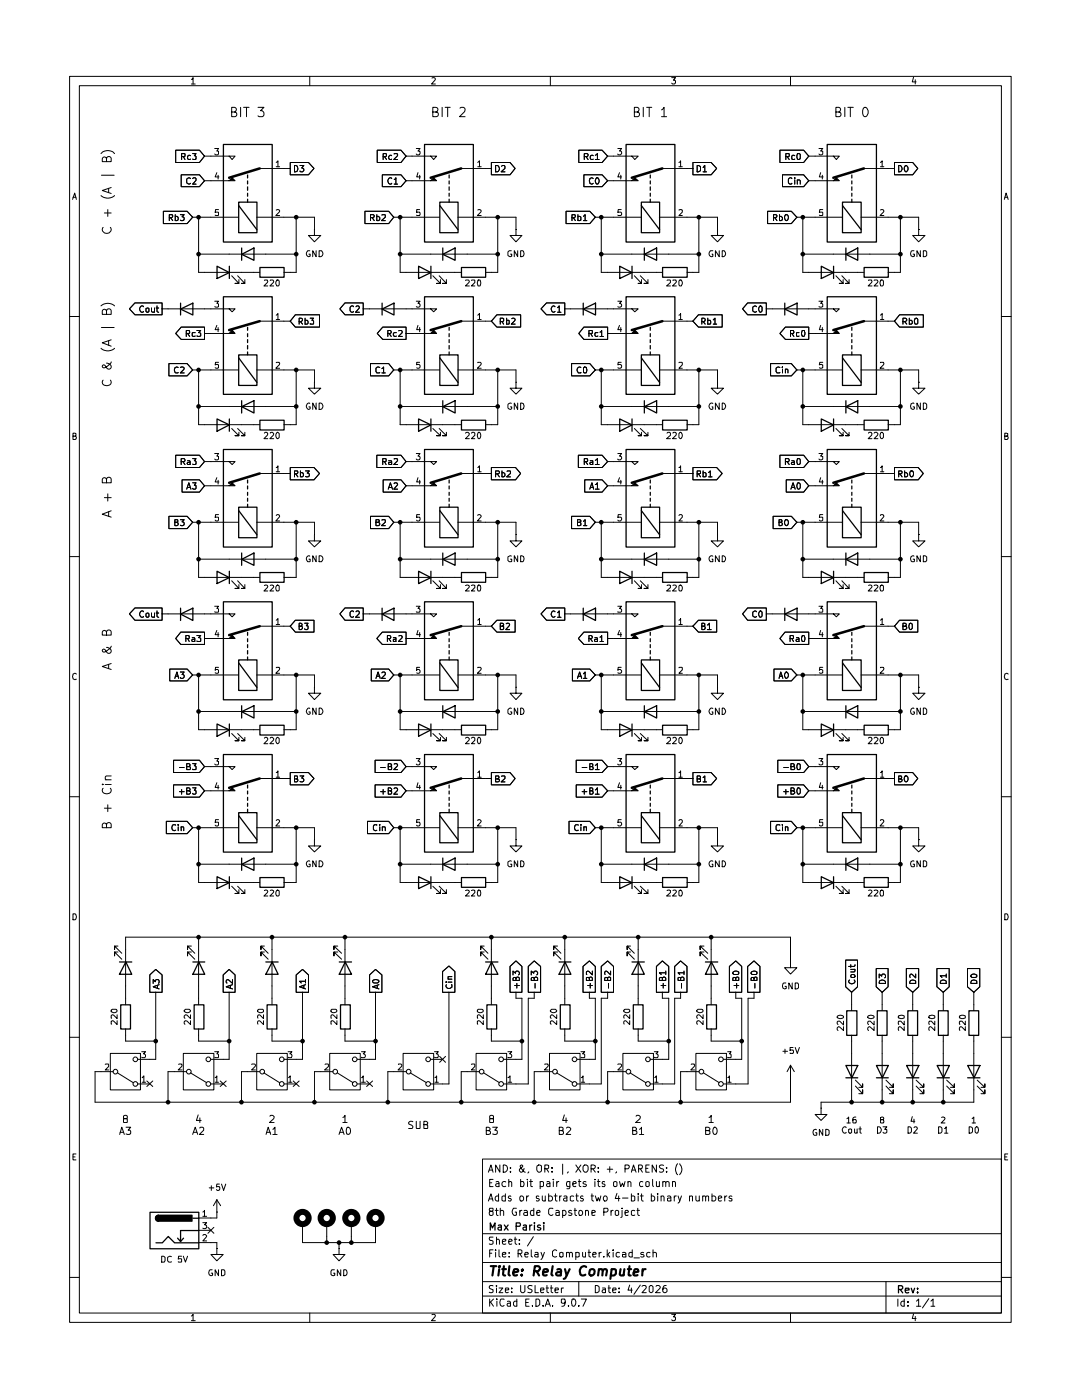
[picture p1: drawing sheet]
<svg xmlns="http://www.w3.org/2000/svg" width="216mm" height="279mm" viewBox="0 0 216 279" stroke-linecap="round" stroke-linejoin="round" font-family="sans-serif">
<g fill="none" stroke="#000" stroke-width=".2">
<path d="M13.9 15.2h187.9v248.7h-187.9zM15.8 17.1h184v244.9h-184zM38.2 15.8h.2l.1-.3v1.3M38.2 16.8h.7M61.8 15.2v1.9M86.2 15.6l.4-.1 .3 .3-.8 1h.8M109.8 15.2v1.9M134 15.5h.8l-.4 .5h.3l.1 .2-.1 .5-.5 .1-.2-.2M157.7 15.2v1.9M182.3 15.4l-.3 .9h.8M182.6 15.9v.9M14.5 39.8l.4-1.3 .3 1.3"/>
<path d="M14.6 39.4h.6M20.2 39a2.04 2.04 0 0 0 2.7 0M20.2 30.7a1.83 1.83 0 0 1 2.7 0M20.2 35h2.6M21.3 31.7a.47 .47 0 0 1 .4-.5 .47 .47 0 0 1 .5 .4v.7h-1.8v-.6l.2-.3 .3-.1 .3 .2 .1 .8M21.7 37.6v.8M22.2 37.4l-1.8 .6 1.8 .6M35.1 30h4.7l1 1.2-1 1.2h-4.7zM36.2 34.9h3.6l1 1.2-1 1.2h-3.6zM36.2 31.2h.6l.1-.5h-.7v1.1M36.6 31.2l.3 .6M38 31.1h-.5l-.1 .5a.36 .36 0 0 0 .6 .2"/>
<path d="M38 35.6l-.3-.1-.4 .3v.8l.4 .1 .3-.1M38.4 30.7h.7l-.3 .4 .3 .1v.6h-.7M38.4 35.6l.2-.1h.3l.2 .1v.4l-.7 .7h.7M40.8 31.2h6.1l-.6 .6-.6-.6M40.8 36.1h6.1l-.6-.6-.6 .6M42.8 29.6h.8l-.3 .5 .3 .1v.5l-.2 .2h-.4l-.2-.2M43.3 34.5l-.4 .8h.8M43.5 35v.7M46.2 22.4l.8-.1 .2-.4-.2-.4-.8-.1v1.9h.7l.3-.4a.46 .46 0 0 0-.4-.5M48 21.4v1.9M48.6 21.4h1.1M49.2 21.4v1.9"/>
<path d="M51.5 21.4h1.2l-.7 .7h.3a.72 .72 0 0 1 .3 1l-.3 .2h-.6l-.2-.2M51.8 33.6h6.1M55.1 32.4l.4-.3v1.2M55.1 33.3h.7M57.9 32.4h3.7l1.1 1.2-1.1 1.3h-3.7zM58.8 33a.64 .64 0 0 1 .6 .7 .64 .64 0 0 1-.6 .6zM59.9 33h.7l-.4 .5 .3 .1 .1 .4-.2 .3h-.4l-.1-.2M75.3 30h4.7l1 1.2-1 1.2h-4.7zM76.3 34.9h3.7l1 1.2-1 1.2h-3.7zM76.5 31.2h.5v-.5h-.5v1.1M76.7 31.2l.4 .6M78.1 35.6l-.1-.1a.64 .64 0 0 0-.6 .6 .64 .64 0 0 0 .6 .6l.1-.1"/>
<path d="M78.1 31.1l-.3-.1-.2 .2v.6h.5M78.7 35.8l.3-.3v1.2M78.7 30.7h.6v.3l-.7 .8h.7M78.7 36.7h.6M81 31.2h6.1l-.6 .6-.6-.6M81 36.1h6.1l-.6-.6-.6 .6M83.1 29.6h.7l-.4 .5h.3v.7l-.5 .1-.1-.2M83.4 34.5l-.3 .8h.8M83.7 35v.7M86.4 22.4l.8-.1 .2-.4-.1-.3-.3-.2h-.6v1.9h.6a.47 .47 0 0 0 .5-.3 .47 .47 0 0 0-.2-.6h-.3M88.2 21.4v1.9M88.8 21.4h1"/>
<path d="M89.3 21.4v1.9M91.8 21.6l.2-.2h.5l.2 .2 .1 .3-.1 .4-1 1h1.1M92 33.6h6M95.3 32.4l.4-.3v1.2M95.3 33.3h.7M98 32.4h3.8l1 1.2-1 1.3h-3.8zM98.9 33a.65 .65 0 0 1 .8 .7 .65 .65 0 0 1-.8 .6zM100.1 33.2l.1-.2h.4l.2 .2v.4l-.8 .7h.8M115.5 30h4.6l1.1 1.2-1.1 1.2h-4.6zM116.5 34.9h3.6l1.1 1.2-1.1 1.2h-3.6zM116.6 31.2h.6l.2-.4-.2-.1h-.6v1.1M116.9 31.2l.5 .6"/>
<path d="M118.4 31.1l-.4-.1-.2 .2 .1 .6h.5M118.4 35.6l-.3-.1a.65 .65 0 0 0-.5 .6 .65 .65 0 0 0 .5 .6l.3-.1M118.8 31l.4-.3v1.1M118.8 31.8h.8M119 35.6a.56 .56 0 0 1 .6 .3 .56 .56 0 0 1-.2 .7v.1a.56 .56 0 0 1-.6-.4 .56 .56 0 0 1 .2-.7zM121.2 31.2h6.1l-.6 .6-.6-.6M121.2 36.1h6.1l-.6-.6-.6 .6M123.3 29.6h.7l-.4 .5 .4 .2v.4l-.2 .2h-.4l-.1-.2M123.6 34.5l-.3 .8h.7M123.9 35v.7M126.6 22.4l.7-.1 .2-.4-.2-.4-.7-.1v1.9h.7l.3-.4a.46 .46 0 0 0-.4-.5M128.4 21.4v1.9"/>
<path d="M129 21.4h1.1M129.5 21.4v1.9M132 21.9l.5-.5v1.9M132 23.3h1M132.2 33.6h6.1M135.5 32.4l.3-.3v1.2M135.5 33.3h.6M138.3 32.4h3.6l1.1 1.2-1.1 1.3h-3.6zM139.1 33l.6 .2 .1 .2v.6l-.4 .3h-.3zM140.3 33.4l.3-.4v1.3M140.3 34.3h.7M155.6 30h4.8l1 1.2-1 1.2h-4.8z"/>
<path d="M156.1 34.9h4.3l1 1.2-1 1.2h-4.3zM156.8 31.2h.6l.1-.5h-.7v1.1M157.1 31.2l.4 .6M158 35.6l-.3-.1-.4 .3 .1 .8 .3 .1 .3-.1M158.6 31.1l-.4-.1-.2 .2v.6h.6M158.6 35.5v.1M158.6 35.9v.8M159.1 30.7h.4l.2 .1v.8a.35 .35 0 0 1-.4 .2 .35 .35 0 0 1-.3-.4zM159.1 36l.4-.1 .2 .2v.6M159.1 35.9v.8M161.4 31.2h6.1l-.6 .6-.6-.6M161.4 36.1h6.1l-.6-.6-.6 .6"/>
<path d="M163.4 29.6h.8l-.5 .5 .5 .1v.5l-.3 .2h-.3l-.2-.2M163.7 34.5l-.2 .8h.8M164.1 35v.7M166.8 22.4l.8-.1 .1-.4-.1-.4-.8-.1v1.9h.7l.3-.4a.46 .46 0 0 0-.4-.5M168.6 21.4v1.9M169.2 21.4h1.1M169.7 21.4v1.9M172.4 21.5l.2-.1a.97 .97 0 0 1 .7 1 .97 .97 0 0 1-.7 .9 1.26 1.26 0 0 1-.2-1.8zM172.4 33.6h6.1M175.7 32.4l.3-.3v1.2M175.7 33.3h.7M178.5 32.4h3.6l1 1.2-1 1.3h-3.6z"/>
<path d="M179.3 33a.64 .64 0 0 1 .7 .7 .64 .64 0 0 1-.7 .6zM180.6 33.1l.2-.1a.68 .68 0 0 1 .4 .7 .68 .68 0 0 1-.4 .6 .81 .81 0 0 1-.2-1.2zM200.4 39.8l.3-1.3 .5 1.3M200.5 39.4h.6M20.6 45.4l-.1 .1a.83 .83 0 0 0 .8 1.1 .83 .83 0 0 0 .7-1.2M20.8 42.5h1.4M21.5 41.8v1.4M32.6 42.2h4.7l1.1 1.2-1.1 1.2h-4.7zM33.8 43.4h.6v-.6h-.6v1.2M34 43.4l.5 .6M35 43.3l.3-.1 .3 .2-.1 .5h-.5M35 42.8v1.2"/>
<path d="M36 42.8h.7l-.4 .5 .4 .1v.5h-.7M38.4 43.4h9.2M39.6 43.4v11h12.2M39.6 50.7h19.5M43.6 41.8h-.6l-.1 .6 .6-.1 .1 .6h-.7M46.2 55l1.5 1.6h-.8h.8v-.8M47.4 55l1.5 1.6h-.7h.7v-.8M51.2 43.4h11.5v2.4M52.7 56l.6-.1 .1 .3-.7 .9h.7M53.9 56l.5-.1 .2 .3-.7 .9h.7M55.1 41.9l.4-.1 .3 .4-.8 .8h.8M55.2 55.9a.34 .34 0 0 1 .5 .2l-.1 .9-.4 .1a1.05 1.05 0 0 1 0-1.2z"/>
<path d="M59.1 43.4v11h-2.5M61.8 50h-.4a.61 .61 0 0 0-.3 .8 .61 .61 0 0 0 .8 .3v-.4h-.3M62.7 45.8v1.2h1.3l-1.3 1.3-1.1-1.3h1.1M62.7 45.8h.1M63.1 50v1.2l-.7-1.2v1.2M63.7 50h.5a.66 .66 0 0 1 .2 .8 .66 .66 0 0 1-.7 .4zM72.8 42.2h4.8l1 1.2-1 1.2h-4.8zM73.9 43.4h.7l.1-.4-.2-.2h-.6v1.2M74.3 43.4l.4 .6M75.2 43.3l.3-.1 .3 .2-.1 .5h-.5M75.2 42.8v1.2M76.2 42.9l.6-.1 .1 .6-.8 .6h.8"/>
<path d="M78.6 43.4h9.1M79.8 43.4v11h12.2M79.8 50.7h19.5M83.7 41.8h-.6v.6l.6-.1 .1 .2-.1 .5-.6-.1M86.4 55l1.5 1.6h-.8h.8v-.8M87.6 55l1.5 1.6h-.8h.8v-.8M91.4 43.4h11.6v2.4M92.9 56l.6-.1 .1 .2-.7 1h.7M94.1 56h.6v.4l-.6 .7h.6M95.3 41.9l.5-.1 .2 .4-.7 .8h.7M95.3 56h.5l.1 .6-.1 .5-.5-.1zM99.3 43.4v11h-2.4"/>
<path d="M102 50h-.4l-.3 .3 .1 .8 .4 .1 .3-.1v-.4h-.2M103 45.8v1.2h1.1l-1.1 1.3-1.2-1.3h1.2M103 45.8h.1M103.3 50v1.2l-.7-1.2v1.2M103.9 50h.4a.66 .66 0 0 1 .2 .8 .66 .66 0 0 1-.6 .4zM112.9 42.2h4.8l1.1 1.2-1.1 1.2h-4.8zM114.1 43.4h.6v-.6h-.6v1.2M114.4 43.4l.4 .6M115.3 43.3l.4-.1 .2 .2v.5h-.6M115.3 42.8v1.2M116.4 43.2l.4-.4v1.2M116.4 44h.7"/>
<path d="M118.8 43.4h9.1M120 43.4v11h12.2M120 50.7h19.4M124 41.8h-.6l-.1 .6 .6-.1 .1 .2v.3l-.1 .2-.6-.1M126.6 55l1.4 1.6h-.7h.7v-.8M127.8 55l1.5 1.6h-.8h.8v-.8M131.6 43.4h11.6v2.4M133.1 56l.6-.1 .1 .5-.8 .7h.8M134.3 56l.6-.1 .1 .3-.8 .9h.8M135.5 41.9h.6v.4l-.6 .7h.6M135.6 56l.4-.1a1.05 1.05 0 0 1 0 1.2h-.4l-.1-.3zM139.4 43.4v11h-2.3"/>
<path d="M142.2 50h-.5a.61 .61 0 0 0-.2 .8 .61 .61 0 0 0 .7 .3v-.4h-.1M143.2 45.8v1.2h1.2l-1.2 1.3-1.3-1.3h1.3M143.2 45.8h.1M143.5 50v1.2l-.7-1.2v1.2M144.1 50h.4a.66 .66 0 0 1 .3 .8 .66 .66 0 0 1-.7 .4zM153.2 42.2h4.7l1.1 1.2-1.1 1.2h-4.7zM154.3 43.4h.6l.1-.4-.1-.2h-.6v1.2M154.6 43.4l.4 .6M155.5 43.3l.4-.1 .2 .2-.1 .5h-.5M155.5 42.8v1.2M156.7 42.8a.61 .61 0 0 1 .6 .6 .61 .61 0 0 1-.4 .6l-.3-.5zM159 43.4h9.1"/>
<path d="M160.2 43.4v11h12.2M160.2 50.7h19.5M164.2 41.8h-.6l-.1 .6 .6-.1 .1 .6h-.7M166.8 55l1.4 1.6h-.7h.7v-.8M168 55l1.4 1.6h-.7h.7v-.8M171.8 43.4h11.5v2.4M173.3 56l.6-.1 .1 .3-.8 .9h.8M174.4 56l.6-.1 .2 .2-.8 1h.8M175.7 41.9l.4-.1 .3 .4-.8 .8h.8M175.7 56l.1-.1a.34 .34 0 0 1 .5 .2l-.1 .9-.4 .1-.2-.5zM179.7 43.4v11h-2.5M182.4 50h-.4a.61 .61 0 0 0-.3 .8 .61 .61 0 0 0 .8 .3v-.4h-.3"/>
<path d="M183.3 45.8v1.2h1.3l-1.3 1.3-1.2-1.3h1.2M183.3 45.8h.1M183.6 50v1.2l-.6-1.2v1.2M184.2 50h.5l.2 .3v.7l-.3 .2h-.4zM13.9 63.2h1.9M20.2 69.5a2.04 2.04 0 0 0 2.7 0M20.2 61a2.04 2.04 0 0 1 2.7 0M20.2 65.4h2.6M20.6 75.9a.71 .71 0 0 0 0 .8 .71 .71 0 0 0 .8 .3 .67 .67 0 0 0 .7-.4 .67 .67 0 0 0-.1-.7M21.3 62.1a.47 .47 0 0 1 .4-.5 .47 .47 0 0 1 .5 .4v.7h-1.8v-.6l.2-.3 .3-.1 .3 .2 .1 .8M21.7 68v.9M22.2 72.2a1.7 1.7 0 0 1-1.7 1.1l-.1-.2 .3-.3 .6 .7a.48 .48 0 0 0 .8 0 .48 .48 0 0 0-.1-.7l-.7-.3"/>
<path d="M22.2 67.8l-1.8 .6 1.8 .7M26.9 60.5h5.4v2.3h-5.4l-1.1-1.2zM28.6 61.2l-.1-.2a.64 .64 0 0 0-.6 .7 .64 .64 0 0 0 .6 .6l.1-.2M29.1 61.6h.6v.5l-.1 .2-.5-.2zM30.2 61.5v.6l.3 .2 .3-.2M30.8 61.5v.8M31.2 61.5h.5M31.3 61v1.1l.4 .2M32.3 61.6h14.6l-.6 .6-.6-.6M33.7 72.6h3.6l1.1 1.2-1.1 1.2h-3.6zM35.6 73.3l-.3-.1a.67 .67 0 0 0-.5 .5 .67 .67 0 0 0 .3 .7l.5-.1M36 73.3l.5-.1 .2 .3-.7 .9h.7"/>
<path d="M36.2 65.3h4.6v2.4h-4.6l-1.1-1.1zM37.2 66.6h.6v-.6h-.6v1.1M37.4 66.6l.4 .5M38.4 73.8h9.2M38.9 66.4l-.5 .1v.6h.5M39.3 66h.7l-.4 .4 .4 .2v.5h-.7M39.6 73.8v11h12.2M40.8 66.6h6.1l-.6-.7-.6 .7M42.8 60.1h.8l-.3 .4 .3 .2v.5h-.8M43.3 64.9l-.4 .9h.8M43.5 65.4v.8M43.6 72.3h-.6l-.1 .5h.7v.6h-.7"/>
<path d="M51.2 73.8h11.5v2.5M51.8 64.1h6.1M55.1 72.4l.6-.1 .1 .3-.8 .9h.8M55.1 62.9l.4-.3v1.2M55.1 63.8h.7M58.9 62.8h4.9v2.5h-4.9l-1-1.2zM59.1 73.8v11h-2.5M59.7 64.2h.4l.3-.3-.1-.3-.6-.1v1.2M59.9 64.2l.5 .5M60.9 63.5v1.2h.4l.2-.2-.1-.5-.5-.1M61.9 63.5h.7l-.4 .4 .4 .2v.5h-.7M62.7 76.3v1.2h1.3l-1.3 1.2-1.1-1.2h1.1"/>
<path d="M62.7 76.3h.1M68.8 60.5h3.7v2.3h-3.7l-1-1.2zM70.5 61.2l-.3-.2-.3 .4v.7l.3 .2 .3-.2M71 61.2l.5-.2 .2 .4-.7 .9h.7M72.5 61.6h14.6l-.6 .6-.6-.6M73.9 72.6h3.7l1 1.2-1 1.2h-3.7zM75.8 73.3h-.1a.45 .45 0 0 0-.7 .2v.7l.2 .2 .6-.1M76.2 73.6l.3-.4v1.2M76.2 74.4h.7M76.4 65.3h4.6v2.4h-4.6l-1.1-1.1zM77.4 66.6h.5l.2-.2-.2-.4h-.5v1.1M77.6 66.6l.5 .5"/>
<path d="M78.6 73.8h9.1M79.1 66.4h-.4l-.2 .2 .1 .5h.5M79.6 66h.5l.2 .3-.8 .8h.8M79.8 73.8v11h12.2M81 66.6h6.1l-.6-.7-.6 .7M83.1 60.1h.7l-.4 .4 .3 .1v.6h-.6M83.4 64.9l-.3 .9h.8M83.7 72.3h-.6v.5l.5-.1 .2 .3-.1 .4h-.6M83.7 65.4v.8M91.4 73.8h11.6v2.5M92 64.1h6M95.3 72.4l.5-.1 .2 .3-.7 .9h.7"/>
<path d="M95.3 62.9l.4-.3v1.2M95.3 63.8h.7M99.1 62.8h4.8v2.5h-4.8l-1.1-1.2zM99.3 73.8v11h-2.4M99.8 64.2h.5l.2-.2v-.4l-.7-.1v1.2M100.2 64.2l.3 .5M101.1 63.5v1.2h.4l.1-.7-.5-.1M102.1 63.6l.4-.1 .3 .3-.8 .9h.8M103 76.3v1.2h1.1l-1.1 1.2-1.2-1.2h1.2M103 76.3h.1M109.1 60.5h3.6v2.3h-3.6l-1.1-1.2zM110.7 61.2l-.2-.2a.65 .65 0 0 0-.5 .7 .65 .65 0 0 0 .5 .6l.2-.2"/>
<path d="M111.3 61.4l.3-.4v1.3M111.3 62.3h.6M112.7 61.6h14.6l-.6 .6-.6-.6M114 72.6h3.7l1.1 1.2-1.1 1.2h-3.7zM115.9 73.3a.61 .61 0 0 0-.8 .3 .61 .61 0 0 0 .3 .8l.5-.1M116.5 73.3h.5l.1 .7-.2 .4h-.3l-.2-.1zM116.5 65.3h4.7v2.4h-4.7l-1-1.1zM117.5 66.6h.6l.1-.6h-.7v1.1M117.9 66.6l.3 .5M118.8 73.8h9.1M119.3 66.4h-.5l-.1 .5a.36 .36 0 0 0 .6 .2M119.7 66.3l.4-.3v1.1"/>
<path d="M119.7 67.1h.7M120 73.8v11h12.2M121.2 66.6h6.1l-.6-.7-.6 .7M123.3 60.1h.7l-.4 .4 .4 .3v.4h-.7M123.6 64.9l-.3 .9h.7M123.9 65.4v.8M124 72.3h-.6l-.1 .5h.7v.6h-.7M131.6 73.8h11.6v2.5M132.2 64.1h6.1M135.5 72.4h.6v.4l-.6 .7h.6M135.5 62.9l.3-.3v1.2M135.5 63.8h.6"/>
<path d="M139.4 62.8h4.7v2.5h-4.7l-1.1-1.2zM139.4 73.8v11h-2.3M140 64.2l.6-.1v-.5l-.6-.1v1.2M140.3 64.2l.4 .5M141.2 63.5v1.2h.5v-.8h-.5M142.3 63.8l.4-.3v1.2M142.3 64.7h.7M143.2 76.3v1.2h1.2l-1.2 1.2-1.3-1.2h1.3M143.2 76.3h.1M149.2 60.5h3.7v2.3h-3.7l-1-1.2zM151 61.2l-.4-.2-.4 .4 .1 .7 .3 .2 .4-.2M151.6 61.1l.2-.1 .3 .3v.8l-.3 .2a.71 .71 0 0 1-.2-1.2z"/>
<path d="M152.9 61.6h14.6l-.6 .6-.6-.6M153.8 72.6h4.1l1.1 1.2-1.1 1.2h-4.1zM155.6 73.3h-.1a.46 .46 0 0 0-.6 .2v.7l.1 .2 .6-.1M156.1 73.2v.1M156.1 73.7v.7M156.7 73.7h.4l.1 .1v.6M156.7 65.3h4.7v2.4h-4.7l-1.1-1.1zM156.7 73.7v.7M157.7 66.6h.6v-.6h-.6v1.1M158 66.6l.4 .5M159 73.8h9.1M159.4 66.4l-.5 .1v.6h.5"/>
<path d="M160.1 66h.3a.86 .86 0 0 1 0 1.1h-.2a.86 .86 0 0 1-.1-1.1zM160.2 73.8v11h12.2M161.4 66.6h6.1l-.6-.7-.6 .7M163.4 60.1h.8l-.5 .4 .5 .2v.5h-.8M163.7 64.9l-.2 .9h.8M164.1 65.4v.8M164.2 72.3h-.6l-.1 .5h.7v.6h-.7M171.8 73.8h11.5v2.5M172.4 64.1h6.1M175.7 72.4l.6-.1 .1 .3-.8 .9h.8M175.7 62.9l.3-.3v1.2M175.7 63.8h.7"/>
<path d="M179.5 62.8h4.7v2.5h-4.7l-1-1.2zM179.7 73.8v11h-2.5M180.2 64.2h.5l.2-.3v-.3l-.7-.1v1.2M180.5 64.2l.4 .5M181.4 63.5v1.2h.5l.1-.2v-.5l-.6-.1M182.5 63.6l.4-.1 .2 .3v.7l-.1 .2-.5-.1zM183.3 76.3v1.2h1.3l-1.3 1.2-1.2-1.2h1.2M183.3 76.3h.1M199.8 63.2h2M14.6 87h.6v-.5l-.6-.1v1.3l.6-.1v-.3l-.2-.3M20.8 99.3h1.4M21.3 95.7a.47 .47 0 0 1 .4-.5 .47 .47 0 0 1 .5 .4v.8h-1.8v-.7l.2-.3 .3-.1 .3 .2 .1 .9"/>
<path d="M21.5 98.6v1.4M35.1 90.8h4.7l1 1.3-1 1.2h-4.7zM36.2 92.1h.5l.2-.1-.1-.4-.6-.1v1.2M36.3 95.8h3.5l1 1.1-1 1.3h-3.5zM36.5 92.1l.4 .6M37.3 97.6l.4-1.2 .4 1.2M37.4 92h.4l.1 .7M37.4 97.3h.6M37.9 92.2l-.5 .1-.1 .2 .2 .2 .4-.1M38.4 91.5h.7l-.3 .5 .3 .1v.5h-.7M38.4 96.4h.7l-.3 .5h.3v.6l-.2 .1h-.3l-.2-.1M39.6 81.1h19.5"/>
<path d="M40.8 92.1h6.1l-.6 .6-.6-.6M40.8 96.9h6.1l-.6-.5-.6 .5M42.8 90.5h.8l-.3 .5 .3 .1v.5l-.2 .2h-.4l-.2-.2M43.3 95.3l-.4 .9h.8M43.5 95.8v.8M46.2 85.5l1.5 1.5h-.8h.8v-.7M47.4 85.5l1.5 1.5h-.7h.7v-.7M51.8 94.5h6.1M52.7 86.4l.5-.1 .2 .3-.7 .9h.7M53.9 86.4l.5-.1 .2 .3-.7 .9h.7M55.1 93.3l.4-.3v1.2M55.1 94.2h.7"/>
<path d="M55.2 86.4l.3-.1 .2 .2v.8l-.2 .2a.71 .71 0 0 1-.3-1.1zM57.9 93.3h4.8l1.1 1.2-1.1 1.3h-4.8zM58.8 94.6l.6-.1v-.5h-.6v1.2M59 94.6l.4 .6M59.9 94.4h.6v.5a.36 .36 0 0 1-.6 .2M59.9 94v1.2M61 94h.7l-.4 .4 .3 .1v.6h-.6M61.8 80.5l-.1-.1a.64 .64 0 0 0-.6 .6 .64 .64 0 0 0 .5 .7l.3-.2v-.3h-.3M63.1 80.4v1.3l-.7-1.3v1.3M63.7 80.4a.65 .65 0 0 1 .7 .7 .65 .65 0 0 1-.7 .6zM75.2 90.8h4.8l1 1.3-1 1.2h-4.8zM76.4 92.1h.6v-.5l-.6-.1v1.2"/>
<path d="M76.5 95.8h3.5l1 1.1-1 1.3h-3.5zM76.7 92.1l.3 .6M77.5 97.6l.4-1.2 .4 1.2M77.6 92h.5v.7M77.6 97.3h.5M78.1 92.2l-.5 .1v.3h.5M78.7 91.6l.6-.1v.4l-.7 .8h.7M78.7 96.5l.4-.1 .2 .3-.7 .9h.7M79.8 81.1h19.5M81 92.1h6.1l-.6 .6-.6-.6M81 96.9h6.1l-.6-.5-.6 .5M83.1 90.5h.7l-.4 .5 .3 .1 .1 .2-.1 .4-.5 .1-.1-.2"/>
<path d="M83.4 95.3l-.3 .9h.8M83.7 95.8v.8M86.4 85.5l1.5 1.5h-.8h.8v-.7M87.6 85.5l1.5 1.5h-.8h.8v-.7M92 94.5h6M92.9 86.4l.5-.1 .2 .2v.4l-.7 .6h.7M94.1 86.4l.1-.1h.4l.1 .1v.5l-.6 .6h.6M95.3 93.3l.4-.3v1.2M95.3 86.4l.2-.1a.68 .68 0 0 1 .4 .6 .68 .68 0 0 1-.4 .6l-.2-.5zM95.3 94.2h.7M98 93.3h4.9l1 1.2-1 1.3h-4.9zM98.9 94.6l.7-.1 .1-.3-.2-.2h-.6v1.2"/>
<path d="M99.2 94.6l.5 .6M100.2 94.4l.3-.1 .3 .3-.1 .5h-.5M100.2 94v1.2M101.2 94.1l.6-.1 .1 .5-.8 .7h.8M102 80.5l-.2-.1-.5 .4 .1 .7 .4 .2 .2-.1 .1-.4h-.2M103.3 80.4v1.3l-.7-1.3v1.3M103.9 80.4a.64 .64 0 0 1 .7 .7 .64 .64 0 0 1-.7 .6zM115.4 90.8h4.7l1.1 1.3-1.1 1.2h-4.7zM116.6 92.1h.6v-.6h-.6v1.2M116.7 95.8h3.4l1.1 1.1-1.1 1.3h-3.4zM116.8 92.1l.5 .6M117.7 97.6l.4-1.2 .4 1.2"/>
<path d="M117.8 92h.5v.7M117.8 97.3h.6M118.3 92.2l-.5 .1-.1 .2 .2 .2 .4-.1M118.8 91.9l.4-.4v1.2M118.8 96.7h.2l.2-.3v1.2M118.8 92.7h.8M118.8 97.6h.8M120 81.1h19.4M121.2 92.1h6.1l-.6 .6-.6-.6M121.2 96.9h6.1l-.6-.5-.6 .5M123.3 90.5h.7l-.4 .5 .4 .1v.4l-.2 .3h-.4l-.1-.2M123.6 95.3l-.3 .9h.7"/>
<path d="M123.9 95.8v.8M126.6 85.5l1.4 1.5h-.7h.7v-.7M127.8 85.5l1.5 1.5h-.8h.8v-.7M132.2 94.5h6.1M133.1 86.4l.2-.1h.3l.2 .1v.5l-.8 .6h.8M134.3 86.4l.4-.1 .3 .3-.8 .9h.8M135.5 93.3h.1l.2-.3v1.2M135.5 86.5l.2-.2a.68 .68 0 0 1 .5 .6 .68 .68 0 0 1-.5 .6l-.2-.2zM135.5 94.2h.6M138.3 93.3h4.7l1.1 1.2-1.1 1.3h-4.7zM139.1 94.6l.7-.1v-.4l-.7-.1v1.2M139.4 94.6l.4 .6"/>
<path d="M140.3 94.4l.4-.1 .2 .2v.6h-.6M140.3 94v1.2M141.4 94.3l.3-.3v1.2M141.4 95.2h.7M142.2 80.5l-.1-.1a.64 .64 0 0 0-.6 .7 .64 .64 0 0 0 .6 .6l.1-.1v-.4h-.1M143.5 80.4v1.3l-.7-1.3v1.3M144.1 80.4a.64 .64 0 0 1 .7 .7 .64 .64 0 0 1-.7 .6zM155.6 90.8h4.8l1 1.3-1 1.2h-4.8zM156.7 92.1h.6l.2-.1-.1-.4-.7-.1v1.2M156.9 95.8h3.5l1 1.1-1 1.3h-3.5zM157.1 92.1l.4 .6M157.8 97.6l.4-1.2 .5 1.2"/>
<path d="M158 92h.4l.1 .7M158 97.3h.6M158.5 92.2l-.5 .1-.1 .2 .2 .2 .4-.1M159.2 91.5l.4 .1 .1 .9a.35 .35 0 0 1-.4 .2 .35 .35 0 0 1-.3-.4zM159.3 96.4l.4 .2v.8l-.3 .2a.75 .75 0 0 1-.1-1.2zM160.2 81.1h19.5M161.4 92.1h6.1l-.6 .6-.6-.6M161.4 96.9h6.1l-.6-.5-.6 .5M163.4 90.5h.8l-.5 .5 .5 .1v.5l-.3 .2h-.3l-.2-.2M163.7 95.3l-.2 .9h.8M164.1 95.8v.8M166.8 85.5l1.4 1.5h-.7h.7v-.7"/>
<path d="M168 85.5l1.4 1.5h-.7h.7v-.7M172.4 94.5h6.1M173.3 86.4l.4-.1 .3 .3-.8 .9h.8M174.4 86.4l.2-.1h.3l.3 .2-.1 .4-.7 .6h.8M175.7 93.3l.3-.3v1.2M175.7 86.4l.3-.1 .3 .2v.8l-.3 .2a.72 .72 0 0 1-.3-1.1zM175.7 94.2h.7M178.5 93.3h4.7l1 1.2-1 1.3h-4.7zM179.3 94.6l.6-.1 .1-.3-.2-.2h-.5v1.2M179.6 94.6l.4 .6M180.5 94.4l.4-.1 .2 .3-.1 .5h-.5M180.5 94v1.2"/>
<path d="M181.7 94a.61 .61 0 0 1 .7 .5 .61 .61 0 0 1-.4 .7 .75 .75 0 0 1-.3-1.2zM182.4 80.5l-.1-.1a.64 .64 0 0 0-.6 .6 .64 .64 0 0 0 .5 .7l.3-.2v-.3h-.3M183.6 80.4v1.3l-.6-1.3v1.3M184.2 80.4h.4l.3 .4v.6l-.3 .3h-.4zM200.5 87h.6v-.5l-.6-.1v1.3h.4l.2-.1 .1-.3-.4-.3M13.9 111.1h1.9M21.7 102.1v.9M22.2 101.9l-1.8 .7 1.8 .6M33.7 103h3.6l1.1 1.2-1.1 1.3h-3.6zM34.9 104.2h.5l.1-.4-.6-.1v1.2l.6-.1 .1-.3-.3-.3M36 103.7h.7l-.4 .4 .4 .1v.6h-.7M38.4 104.2h9.2"/>
<path d="M39.6 104.2v11h12.2M39.6 111.6h19.5M43.6 102.7h-.6l-.1 .6 .6-.1 .1 .6-.2 .2h-.3l-.2-.2M46.2 115.9l1.5 1.5h-.8h.8v-.7M47.4 115.9l1.5 1.5h-.7h.7v-.7M51.2 104.2h11.5v2.5M52.7 116.8h.5l.2 .3-.7 .8h.7M53.9 116.8h.5l.2 .3-.7 .8h.7M55.1 102.9l.4-.2 .3 .3-.8 1h.8M55.2 116.8h.3l.2 .2v.8l-.2 .1h-.3a.78 .78 0 0 1 0-1.1zM59.1 104.2v11h-2.5M61.8 111a.59 .59 0 0 0-.7 .4 .59 .59 0 0 0 .3 .7l.5-.1v-.4h-.3"/>
<path d="M62.7 106.7v1.3h1.3l-1.3 1.1-1.1-1.1h1.1M62.7 106.7h.1M63.1 110.9v1.2l-.7-1.2v1.2M63.7 110.9a.66 .66 0 0 1 .7 .4 .66 .66 0 0 1-.2 .8h-.5zM73.9 103h3.7l1 1.2-1 1.3h-3.7zM75 104.2h.6v-.5h-.6v1.2h.5l.2-.1 .1-.3-.4-.3M76.2 103.8l.6-.1 .1 .5-.8 .7h.8M78.6 104.2h9.1M79.8 104.2v11h12.2M79.8 111.6h19.5M83.7 102.7h-.6v.6l.6-.1 .1 .2-.1 .5-.4 .1-.2-.2M86.4 115.9l1.5 1.5h-.8h.8v-.7"/>
<path d="M87.6 115.9l1.5 1.5h-.8h.8v-.7M91.4 104.2h11.6v2.5M92.9 116.8h.5l.2 .2-.7 .9h.7M94.1 116.8h.6v.5l-.6 .6h.6M95.3 102.9l.5-.2 .2 .3-.7 1h.7M95.3 116.8h.4a.86 .86 0 0 1 .1 1.1h-.5zM99.3 104.2v11h-2.4M102 111l-.2-.1-.5 .3v.6l.3 .3 .5-.1v-.4h-.2M103 106.7v1.3h1.1l-1.1 1.1-1.2-1.1h1.2M103 106.7h.1M103.3 110.9v1.2l-.7-1.2v1.2M103.9 110.9a.66 .66 0 0 1 .6 .4 .66 .66 0 0 1-.2 .8h-.4z"/>
<path d="M114 103h3.7l1.1 1.2-1.1 1.3h-3.7zM115.2 104.2h.5l.2-.3-.2-.2h-.5v1.2l.7-.1v-.4l-.2-.2M116.4 104.1l.4-.4v1.2M116.4 104.9h.7M118.8 104.2h9.1M120 104.2v11h12.2M120 111.6h19.4M124 102.7h-.6l-.1 .6 .6-.1 .1 .2v.3l-.2 .3h-.4l-.1-.2M126.6 115.9l1.4 1.5h-.7h.7v-.7M127.8 115.9l1.5 1.5h-.8h.8v-.7M131.6 104.2h11.6v2.5M133.1 116.8h.7v.5l-.8 .6h.8"/>
<path d="M134.3 116.8h.4l.3 .3-.8 .8h.8M135.5 102.9l.1-.2h.4l.1 .2v.3l-.6 .8h.6M135.6 116.8h.2a.84 .84 0 0 1 .2 1.1h-.4l-.1-.1zM139.4 104.2v11h-2.3M142.2 111a.61 .61 0 0 0-.7 .3 .61 .61 0 0 0 .2 .8h.5v-.5h-.1M143.2 106.7v1.3h1.2l-1.2 1.1-1.3-1.1h1.3M143.2 106.7h.1M143.5 110.9v1.2l-.7-1.2v1.2M144.1 110.9a.66 .66 0 0 1 .7 .4 .66 .66 0 0 1-.3 .8h-.4zM154.3 103h3.6l1.1 1.2-1.1 1.3h-3.6zM155.5 104.2h.5v-.5h-.5v1.2h.4l.1-.1 .1-.3-.3-.3M156.7 103.7h.2a.62 .62 0 0 1 .4 .6 .62 .62 0 0 1-.4 .6 .84 .84 0 0 1-.2-1.2z"/>
<path d="M159 104.2h9.1M160.2 104.2v11h12.2M160.2 111.6h19.5M164.2 102.7h-.6l-.1 .6 .6-.1 .1 .6-.3 .2-.4-.2M166.8 115.9l1.4 1.5h-.7h.7v-.7M168 115.9l1.4 1.5h-.7h.7v-.7M171.8 104.2h11.5v2.5M173.3 116.8h.4l.3 .3-.8 .8h.8M174.4 116.8h.5l.3 .2-.8 .9h.8M175.7 102.9l.4-.2 .3 .3-.8 1h.8M175.7 116.8h.3l.3 .2v.8l-.2 .1h-.4zM179.7 104.2v11h-2.5"/>
<path d="M182.4 111l-.1-.1a.66 .66 0 0 0-.6 .5 .66 .66 0 0 0 .3 .7l.5-.1v-.4h-.3M183.3 106.7v1.3h1.3l-1.3 1.1-1.2-1.1h1.2M183.3 106.7h.1M183.6 110.9v1.2l-.6-1.2v1.2M184.2 110.9h.4l.3 .3v.6l-.2 .3h-.5zM199.8 111.1h2M15.2 134.5l-.2-.1a.65 .65 0 0 0-.5 .6 .65 .65 0 0 0 .5 .6h.2M21.3 126.2a.47 .47 0 0 1 .4-.5 .47 .47 0 0 1 .5 .4v.6h-1.8v-.5l.2-.3 .3-.1 .3 .2 .1 .7M21.7 132.6v.8M22.2 132.4l-1.8 .6 1.8 .6M22.2 128.9a1.7 1.7 0 0 1-1.7 1.2l-.1-.3 .3-.3 .6 .7a.48 .48 0 0 0 .8 .1 .48 .48 0 0 0-.1-.8l-.7-.3M26.9 121.3h5.4v2.5h-5.4l-1.1-1.3z"/>
<path d="M28.6 122.1l-.1-.2a.6 .6 0 0 0-.6 .7 .6 .6 0 0 0 .7 .5v-.1M29.1 122.5l.3-.2 .3 .2v.5l-.1 .2-.5-.2zM30.2 122.3v.7l.3 .2 .3-.2M30.8 122.3v.9M31.2 122.3h.5M31.3 121.9v1.1l.4 .2M32.3 122.5h14.6l-.6 .6-.6-.6M33.9 133.5h3.4l1.1 1.2-1.1 1.2h-3.4zM34.9 135.4l.4-1.3 .3 1.3M35 135h.6M36 134.1h.7l-.4 .5 .4 .2v.3l-.2 .3h-.3l-.2-.2M36.1 126.2h4.7v2.4h-4.7l-1-1.2z"/>
<path d="M37.1 127.4h.6l.1-.5-.7-.1v1.2M37.4 127.4l.4 .6M38.4 127.3h.4l.1 .1v.6h-.5v-.4l.5-.1M38.4 134.7h9.2M39.3 126.8h.7l-.4 .5 .4 .1v.5h-.7M39.6 134.7v10.9h12.2M40.8 127.4h6.1l-.6-.7-.6 .7M42.8 121h.8l-.3 .4 .3 .2v.5h-.8M43.3 125.8l-.4 .9h.8M43.5 126.2v.9M43.6 133.2h-.6l-.1 .6 .2-.2h.3l.2 .2v.5h-.7M51.2 134.7h11.5v2.5"/>
<path d="M51.8 125h6.1M55.1 133.3l.6-.1 .1 .3-.8 .9h.8M55.1 123.8l.4-.4v1.2M55.1 124.6h.7M58.9 123.8h3.8v2.4h-3.8l-1-1.2zM59.1 134.7v10.9h-2.5M59.7 125l.5-.1v-.4l-.5-.1v1.2h.4l.3-.4-.4-.2M60.8 124.4h.7l-.4 .5 .4 .1v.5l-.2 .1h-.3l-.2-.1M62.7 137.2v1.1h1.3l-1.3 1.3-1.1-1.3h1.1M62.7 137.2h.1M68.8 121.3h3.7v2.5h-3.7l-1-1.3zM70.5 122.1l-.3-.2-.3 .4v.7l.3 .2 .3-.2"/>
<path d="M71 122.1l.5-.2 .2 .4-.7 .9h.7M72.5 122.5h14.6l-.6 .6-.6-.6M74.1 133.5h3.5l1 1.2-1 1.2h-3.5zM75 135.4l.4-1.3 .5 1.3M75.2 135h.6M76.2 134.3l.2-.2h.3l.2 .2v.3l-.8 .8h.8M76.3 126.2h4.7v2.4h-4.7l-1.1-1.2zM77.3 127.4h.6v-.5l-.6-.1v1.2M77.6 127.4l.4 .6M78.5 127.3h.5v.7h-.5v-.4l.5-.1M78.6 134.7h9.1M79.6 126.9l.4-.1 .3 .4-.8 .8h.8"/>
<path d="M79.8 134.7v10.9h12.2M81 127.4h6.1l-.6-.7-.6 .7M83.1 121h.7l-.4 .4 .3 .1 .1 .2-.1 .5-.6-.1M83.4 125.8l-.3 .9h.8M83.7 133.2h-.6v.6l.5-.2 .2 .3-.1 .4h-.6M83.7 126.2v.9M91.4 134.7h11.6v2.5M92 125h6M95.3 133.3l.5-.1 .2 .3-.7 .9h.7M95.3 123.8l.4-.4v1.2M95.3 124.6h.7M99.1 123.8h3.7v2.4h-3.7l-1.1-1.2z"/>
<path d="M99.3 134.7v10.9h-2.4M99.8 125l.6-.1v-.4l-.6-.1v1.2h.5l.2-.1v-.4l-.3-.1M101 124.5l.4-.1 .3 .3-.8 .9h.8M103 137.2v1.1h1.1l-1.1 1.3-1.2-1.3h1.2M103 137.2h.1M109.1 121.3h3.6v2.5h-3.6l-1.1-1.3zM110.7 122.1l-.2-.2a.65 .65 0 0 0-.5 .7 .65 .65 0 0 0 .5 .6l.2-.2M111.3 122.3l.3-.4v1.3M111.3 123.2h.6M112.7 122.5h14.6l-.6 .6-.6-.6M114.2 133.5h3.5l1.1 1.2-1.1 1.2h-3.5zM115.2 135.4l.5-1.3 .4 1.3"/>
<path d="M115.3 135h.6M116.4 134.5l.4-.4v1.3M116.4 135.4h.7M116.5 126.2h4.7v2.4h-4.7l-1.1-1.2zM117.5 127.4h.5l.2-.1-.1-.4-.6-.1v1.2M117.8 127.4l.4 .6M118.7 127.3h.4l.1 .1v.6h-.5v-.4l.5-.1M118.8 134.7h9.1M119.7 127.2l.4-.4v1.2M119.7 128h.7M120 134.7v10.9h12.2M121.2 127.4h6.1l-.6-.7-.6 .7"/>
<path d="M123.3 121h.7l-.4 .4 .4 .3v.3l-.1 .2-.6-.1M123.6 125.8l-.3 .9h.7M123.9 126.2v.9M124 133.2h-.6l-.1 .6 .1-.2h.4l.2 .3v.4h-.7M131.6 134.7h11.6v2.5M132.2 125h6.1M135.5 133.3h.6v.4l-.6 .7h.6M135.5 123.8l.3-.4v1.2M135.5 124.6h.6M139.4 123.8h3.6v2.4h-3.6l-1.1-1.2zM139.4 134.7v10.9h-2.3M140 125l.6-.1v-.4l-.6-.1v1.2h.6l.1-.4-.2-.2"/>
<path d="M141.1 124.7h.2l.3-.3v1.2M141.1 125.6h.8M143.2 137.2v1.1h1.2l-1.2 1.3-1.3-1.3h1.3M143.2 137.2h.1M149.2 121.3h3.7v2.5h-3.7l-1-1.3zM151 122.1l-.4-.2-.4 .4 .1 .7 .3 .2 .4-.2M151.6 122l.2-.1 .3 .3v.7l-.3 .3a.71 .71 0 0 1-.2-1.2zM152.9 122.5h14.6l-.6 .6-.6-.6M154.4 133.5h3.5l1.1 1.2-1.1 1.2h-3.5zM155.5 135.4l.3-1.3 .4 1.3M155.5 135h.6M156.6 126.2h4.8v2.4h-4.8l-1-1.2z"/>
<path d="M156.7 134.2l.2-.1a.68 .68 0 0 1 .4 .6 .68 .68 0 0 1-.4 .7 .81 .81 0 0 1-.2-1.2zM157.7 127.4h.5l.1-.5-.6-.1v1.2M158 127.4l.3 .6M158.9 127.3h.4l.1 .1v.6h-.5v-.4l.5-.1M159 134.7h9.1M160 126.9l.4-.1a.86 .86 0 0 1 0 1.2l-.4-.1zM160.2 134.7v10.9h12.2M161.4 127.4h6.1l-.6-.7-.6 .7M163.4 121h.8l-.5 .4 .5 .2v.5h-.8M163.7 125.8l-.2 .9h.8M164.1 126.2v.9M164.2 133.2h-.6l-.1 .6 .2-.2 .4 .1 .1 .6h-.7"/>
<path d="M171.8 134.7h11.5v2.5M172.4 125h6.1M175.7 133.3l.6-.1 .1 .3-.8 .9h.8M175.7 123.8l.3-.4v1.2M175.7 124.6h.7M179.5 123.8h3.6v2.4h-3.6l-1-1.2zM179.7 134.7v10.9h-2.5M180.2 125l.6-.1v-.4l-.6-.1v1.2h.5l.2-.4-.3-.2M181.4 124.5l.4-.1 .2 .2v.8l-.2 .2a.77 .77 0 0 1-.4-1.1zM183.3 137.2v1.1h1.3l-1.3 1.3-1.2-1.3h1.2M183.3 137.2h.1M201.2 134.5l-.3-.1a.65 .65 0 0 0-.5 .6 .65 .65 0 0 0 .5 .6h.3"/>
<path d="M13.9 159h1.9M20.4 156.6h.2M20.6 157.3a.71 .71 0 0 0 0 .9 .71 .71 0 0 0 .8 .2 .67 .67 0 0 0 .7-.3 .67 .67 0 0 0-.1-.8M21 156.6h1.2M21 155.6h1.2M22.2 154.9h-1.1l-.1 .5 .2 .2M34.6 156.6h5.2l1 1.2-1 1.3h-5.2zM34.6 151.7h5.2l1 1.3-1 1.2h-5.2zM35.8 158h.9M35.8 153.2h.9M36.2 157.6v.9M37.3 157.8h.5v-.5l-.5-.1v1.3h.5l.2-.4-.3-.3"/>
<path d="M37.3 153l.5-.1v-.4l-.5-.1v1.2h.5l.2-.4-.2-.2h-.1M38.4 157.2h.7l-.3 .5 .3 .1v.5l-.2 .2h-.3l-.2-.2M38.4 152.4h.7l-.3 .4 .3 .2v.5h-.7M39.6 142h19.5M40.8 153h6.1l-.6 .6-.6-.6M40.8 157.8h6.1l-.6-.6-.6 .6M42.8 151.4h.8l-.3 .5 .3 .1v.5l-.2 .2h-.4l-.2-.2M43.3 156.2l-.4 .9h.8M43.5 156.7v.8M46.2 146.4l1.5 1.4h-.8h.8v-.6M47.4 146.4l1.5 1.4h-.7h.7v-.6M51.8 155.4h6.1"/>
<path d="M52.7 147.3l.5-.1h.1l.1 .4-.7 .8h.7M53.9 147.3l.5-.1 .2 .4-.7 .8h.7M55.1 154.2l.4-.4v1.3M55.1 155.1h.7M55.2 147.2h.3l.2 .2v.8l-.2 .2a.71 .71 0 0 1-.3-1.2zM57.9 154.2h3.7l1.1 1.2-1.1 1.2h-3.7zM58.8 155.5h.4l.2-.2-.1-.4h-.5v1.1h.6v-.4l-.2-.1M59.9 154.9h.7l-.4 .4 .4 .2-.1 .5h-.6M61.8 141.4l-.1-.1a.64 .64 0 0 0-.6 .6 .64 .64 0 0 0 .5 .7l.3-.2v-.3h-.3M63.1 141.3v1.3l-.7-1.3v1.3M63.7 141.3a.65 .65 0 0 1 .7 .6 .65 .65 0 0 1-.7 .7zM74.8 156.6h5.2l1 1.2-1 1.3h-5.2z"/>
<path d="M74.8 151.7h5.2l1 1.3-1 1.2h-5.2zM75.9 158h1M75.9 153.2h1M76.5 157.6v.9M77.5 157.8h.5l.1-.3-.2-.3h-.4v1.3h.5l.1-.2v-.3l-.2-.2M77.5 153h.4l.2-.3v-.2l-.6-.1v1.2h.6v-.5l-.2-.1M78.7 157.4l.4-.2 .2 .1v.4l-.7 .8h.7M78.7 152.5l.4-.1 .2 .3-.7 .9h.7M79.8 142h19.5M81 153h6.1l-.6 .6-.6-.6M81 157.8h6.1l-.6-.6-.6 .6M83.1 151.4h.7l-.4 .5 .3 .1 .1 .1-.1 .5-.5 .1-.1-.2"/>
<path d="M83.4 156.2l-.3 .9h.8M83.7 156.7v.8M86.4 146.4l1.5 1.4h-.8h.8v-.6M87.6 146.4l1.5 1.4h-.8h.8v-.6M92 155.4h6M92.9 147.3l.5-.1 .2 .2v.3l-.7 .7h.7M94.1 147.3l.1-.1h.4l.1 .1v.4l-.6 .7h.6M95.3 154.2l.4-.4v1.3M95.3 147.3l.2-.1a.68 .68 0 0 1 .4 .6 .68 .68 0 0 1-.4 .6l-.2-.5zM95.3 155.1h.7M98 154.2h3.8l1 1.2-1 1.2h-3.8zM98.9 155.5l.6-.1v-.5h-.6v1.1h.7l.1-.4-.4-.1"/>
<path d="M100.1 154.9h.6l.1 .5-.8 .6h.8M102 141.4l-.2-.1-.5 .3 .1 .8 .4 .2 .2-.1 .1-.4h-.2M103.3 141.3v1.3l-.7-1.3v1.3M103.9 141.3a.64 .64 0 0 1 .7 .6 .64 .64 0 0 1-.7 .7zM115 156.6h5.1l1.1 1.2-1.1 1.3h-5.1zM115 151.7h5.1l1.1 1.3-1.1 1.2h-5.1zM116.2 158h.9M116.2 153.2h.9M116.6 157.6v.9M117.7 157.8l.6-.1v-.3l-.2-.2h-.4v1.3l.6-.1 .1-.3-.3-.3M117.7 153h.4l.2-.2v-.3l-.6-.1v1.2h.6l.1-.4-.1-.2h-.2M118.8 157.7l.4-.5v1.3"/>
<path d="M118.8 152.7l.4-.3v1.2M118.8 158.5h.8M118.8 153.6h.8M120 142h19.4M121.2 153h6.1l-.6 .6-.6-.6M121.2 157.8h6.1l-.6-.6-.6 .6M123.3 151.4h.7l-.4 .5 .4 .1v.4l-.2 .3h-.4l-.1-.2M123.6 156.2l-.3 .9h.7M123.9 156.7v.8M126.6 146.4l1.4 1.4h-.7h.7v-.6M127.8 146.4l1.5 1.4h-.8h.8v-.6M132.2 155.4h6.1"/>
<path d="M133.1 147.3l.2-.1h.3l.2 .1v.4l-.8 .7h.8M134.3 147.3l.4-.1h.2l.1 .4-.8 .8h.8M135.5 154.2h.1l.2-.4v1.3M135.5 147.4l.2-.2a.68 .68 0 0 1 .5 .6 .68 .68 0 0 1-.5 .6l-.2-.2zM135.5 155.1h.6M138.3 154.2h3.6l1.1 1.2-1.1 1.2h-3.6zM139.1 155.5h.4l.3-.3-.2-.3h-.5v1.1h.7v-.5h-.3M140.3 155.2l.3-.3v1.1M140.3 156h.7M142.2 141.4a.54 .54 0 0 0-.6 .1 .54 .54 0 0 0-.1 .6l.4 .5 .3-.1v-.4h-.1M143.5 141.3v1.3l-.7-1.3v1.3M144.1 141.3a.64 .64 0 0 1 .7 .6 .64 .64 0 0 1-.7 .7z"/>
<path d="M155.2 156.6h5.2l1 1.2-1 1.3h-5.2zM155.2 151.7h5.2l1 1.3-1 1.2h-5.2zM156.4 158h.9M156.4 153.2h.9M156.8 157.6v.9M157.8 157.8h.6v-.5l-.6-.1v1.3h.5l.3-.4-.4-.3M157.8 153l.6-.1v-.4l-.6-.1v1.2h.6l.2-.4-.2-.2h-.2M159.1 152.5l.3-.1 .3 .3v.7l-.2 .2-.4-.1zM159.3 157.2l.4 .3v.7l-.3 .3a.75 .75 0 0 1-.1-1.3zM160.2 142h19.5M161.4 153h6.1l-.6 .6-.6-.6M161.4 157.8h6.1l-.6-.6-.6 .6"/>
<path d="M163.4 151.4h.8l-.5 .5 .5 .1v.5l-.3 .2h-.3l-.2-.2M163.7 156.2l-.2 .9h.8M164.1 156.7v.8M166.8 146.4l1.4 1.4h-.7h.7v-.6M168 146.4l1.4 1.4h-.7h.7v-.6M172.4 155.4h6.1M173.3 147.3l.4-.1h.2l.1 .4-.8 .8h.8M174.4 147.3l.2-.1h.3l.3 .2-.1 .3-.7 .7h.8M175.7 154.2l.3-.4v1.3M175.7 147.3l.3-.1 .3 .2v.8l-.3 .2a.72 .72 0 0 1-.3-1.1zM175.7 155.1h.7M178.5 154.2h3.6l1 1.2-1 1.2h-3.6z"/>
<path d="M179.3 155.5l.5-.1v-.5h-.5v1.1h.6l.1-.4-.3-.1M180.6 154.9h.2a.62 .62 0 0 1 .4 .6 .62 .62 0 0 1-.4 .5 .84 .84 0 0 1-.2-1.1zM182.4 141.4a.54 .54 0 0 0-.6 .2 .54 .54 0 0 0 0 .6v.2l.4 .2 .3-.2v-.3h-.3M183.6 141.3v1.3l-.6-1.3v1.3M184.2 141.3l.5 .1 .2 .2v.6l-.3 .4h-.4zM199.8 159h2M20.8 161.3h1.4M21.3 164.6a.47 .47 0 0 1 .4-.4 .47 .47 0 0 1 .5 .3v.7h-1.8v-.6l.2-.3h.3l.3 .1 .1 .8M21.5 160.6v1.4M33.2 163.9h4.1l1.1 1.3-1.1 1.2h-4.1zM35.1 164.7l-.6-.1a.61 .61 0 0 0-.2 .8 .61 .61 0 0 0 .8 .3M35.6 164.6v.1"/>
<path d="M35.6 165v.8M36.2 165.1l.4-.1 .1 .8M36.2 165v.8M38.4 165.2h9.2M39.6 172.5h19.5M39.6 165.2v10.9h12.2M43.6 163.6h-.6l-.1 .6 .6-.1 .1 .6-.2 .1h-.3l-.2-.1M46.2 176.9l1.5 1.4h-.8h.8v-.8M47.4 176.9l1.5 1.4h-.7h.7v-.8M51.2 165.2h11.5v2.4M52.7 177.7l.5-.1 .2 .4-.7 .8h.7M53.9 177.7l.5-.1 .2 .4-.7 .8h.7"/>
<path d="M55.1 163.7l.4-.1 .3 .3-.8 .9h.8M55.2 177.7l.3-.1 .2 .3v.7l-.2 .2h-.3l-.2-.4zM59.1 165.2v10.9h-2.5M61.8 171.9a.59 .59 0 0 0-.7 .3 .59 .59 0 0 0 .3 .8l.5-.1v-.4h-.3M62.7 167.6v1.2h1.3l-1.3 1.2-1.1-1.2h1.1M62.7 167.6h.1M63.1 171.8v1.2l-.7-1.2v1.2M63.7 171.8a.66 .66 0 0 1 .7 .4 .66 .66 0 0 1-.2 .8h-.5zM73.3 163.9h4.3l1 1.3-1 1.2h-4.3zM75.2 164.7l-.5-.1-.2 .2v.7a.45 .45 0 0 0 .7 .2M75.8 164.6v.1M75.8 165v.8"/>
<path d="M76.3 165.1l.5-.1 .1 .8M76.3 165v.8M78.6 165.2h9.1M79.8 172.5h19.5M79.8 165.2v10.9h12.2M83.7 163.6h-.6v.6l.6-.1a.45 .45 0 0 1 0 .6 .45 .45 0 0 1-.6 .1v-.1M86.4 176.9l1.5 1.4h-.8h.8v-.8M87.6 176.9l1.5 1.4h-.8h.8v-.8M91.4 165.2h11.6v2.4M92.9 177.7l.5-.1 .2 .3-.7 .9h.7M94.1 177.7h.6v.4l-.6 .7h.6M95.3 163.7l.5-.1 .2 .3-.7 .9h.7"/>
<path d="M95.3 177.7l.4-.1a.91 .91 0 0 1 .1 1.2l-.5-.1zM99.3 165.2v10.9h-2.4M102 171.9l-.2-.1-.5 .2v.7l.3 .3 .5-.1v-.4h-.2M103 167.6v1.2h1.1l-1.1 1.2-1.2-1.2h1.2M103 167.6h.1M103.3 171.8v1.2l-.7-1.2v1.2M103.9 171.8a.66 .66 0 0 1 .6 .4 .66 .66 0 0 1-.2 .8h-.4zM113.5 163.9h4.2l1.1 1.3-1.1 1.2h-4.2zM115.4 164.7l-.5-.1a.61 .61 0 0 0-.3 .8 .61 .61 0 0 0 .8 .3M115.9 164.6v.1M115.9 165v.8M116.5 165.1l.5-.1v.8"/>
<path d="M116.5 165v.8M118.8 165.2h9.1M120 172.5h19.4M120 165.2v10.9h12.2M124 163.6h-.6l-.1 .6 .6-.1 .1 .5-.2 .2h-.4l-.1-.1M126.6 176.9l1.4 1.4h-.7h.7v-.8M127.8 176.9l1.5 1.4h-.8h.8v-.8M131.6 165.2h11.6v2.4M133.1 177.7h.7v.4l-.8 .7h.8M134.3 177.7l.4-.1 .3 .4-.8 .8h.8M135.5 163.7l.1-.1h.4l.1 .1v.4l-.6 .7h.6M135.6 177.7l.1-.1a.75 .75 0 0 1 .3 1.2h-.4l-.1-.2z"/>
<path d="M139.4 165.2v10.9h-2.3M142.2 171.9a.61 .61 0 0 0-.7 .3 .61 .61 0 0 0 .2 .8h.5v-.5h-.1M143.2 167.6v1.2h1.2l-1.2 1.2-1.3-1.2h1.3M143.2 167.6h.1M143.5 171.8v1.2l-.7-1.2v1.2M144.1 171.8a.66 .66 0 0 1 .7 .4 .66 .66 0 0 1-.3 .8h-.4zM153.8 163.9h4.1l1.1 1.3-1.1 1.2h-4.1zM155.6 164.7l-.6-.1-.1 .2v.7a.55 .55 0 0 0 .7 .2M156.1 164.6v.1M156.1 165v.8M156.7 165.1l.4-.1 .1 .8M156.7 165v.8"/>
<path d="M159 165.2h9.1M160.2 172.5h19.5M160.2 165.2v10.9h12.2M164.2 163.6h-.6l-.1 .6 .6-.1 .1 .6-.3 .1-.4-.1M166.8 176.9l1.4 1.4h-.7h.7v-.8M168 176.9l1.4 1.4h-.7h.7v-.8M171.8 165.2h11.5v2.4M173.3 177.7l.4-.1 .3 .4-.8 .8h.8M174.4 177.7l.5-.1 .3 .3-.8 .9h.8M175.7 163.7l.4-.1 .3 .3-.8 .9h.8M175.7 177.7l.3-.1 .3 .3v.7l-.2 .2-.4-.1zM179.7 165.2v10.9h-2.5"/>
<path d="M182.4 171.9l-.1-.1a.66 .66 0 0 0-.6 .5 .66 .66 0 0 0 .3 .7l.5-.1v-.4h-.3M183.3 167.6v1.2h1.3l-1.3 1.2-1.2-1.2h1.2M183.3 167.6h.1M183.6 171.8v1.2l-.6-1.2v1.2M184.2 171.8h.4l.3 .2v.7l-.2 .3h-.5zM14.6 182.4h.4l.2 .1v.6l-.2 .5h-.4zM23.5 188.8h-.6v.7v-.7l1.4 1.4M23.5 190h-.6v.8v-.8l1.4 1.4M29.9 194.6l1.2-1.1 1.2 1.1v3.4h-2.4zM30.6 196.3v-.8l.4 .4 .1-.3 .1-.1 .5 .1v.7M31.1 198v13.4h-3.7M31.4 196.7v.6"/>
<path d="M31.8 196.5l-1.2 .4 1.2 .5M38.2 188.8h-.8v.7v-.7l1.5 1.4M38.2 190h-.8v.8v-.8l1.5 1.4M39.6 187v13.5M44.5 194.6l1.2-1.1 1.2 1.1v3.4h-2.4zM45.7 198v13.4h-3.6M46 196.7v.6M46.4 196.5l-1.3 .4 1.3 .5M46.4 195.5v.8l-.9-.8-.4 .3 .2 .4M52.7 188.8h-.6v.7v-.7l1.4 1.4M52.7 190h-.6v.8v-.8l1.4 1.4M54.3 187v13.5"/>
<path d="M59.1 194.6l1.3-1.1 1.2 1.1v3.4h-2.5zM60.4 198v13.4h-3.8M60.6 196.7v.6M61 196.5l-1.2 .4 1.2 .5M61 195.8h-1.2l.3 .4M61 195.5v.7M67.4 188.8h-.8v.7v-.7l1.6 1.4M67.4 190h-.8v.8v-.8l1.6 1.4M68.8 187v13.5M73.7 194.6l1.2-1.1 1.3 1.1v3.4h-2.5zM74.3 195.8a.75 .75 0 0 1 1.3 .1l-.2 .3h-.8zM74.9 198v13.4h-3.6"/>
<path d="M75.3 196.7v.6M75.6 196.5l-1.3 .4 1.3 .5M88.3 193.9l1.3-1.1 1.2 1.1v4.1h-2.5zM89 196h.1M89.1 196.5a.61 .61 0 0 0 .3 .8 .61 .61 0 0 0 .8-.3l-.1-.5M89.4 196h.8M89.4 195.4h.8M89.6 198v18.3h-3.7M90.2 194.9h-.8l.1 .5M96.6 188.8h-.7v.7v-.7l1.5 1.4M96.6 190h-.7v.8v-.8l1.5 1.4M98 187v13.5"/>
<path d="M101.8 192.9l1.2-1.1 1.1 1.1v5.1h-2.3zM102.4 194.6v-.8l.5 .4 .1-.4h.4l.2 .3v.3l-.1 .2M102.7 196.7h.9M103 195.2l.2-.2 .3 .1 .1 .1v.5h-1.2v-.5l.1-.1h.4l.1 .6M103 198v1.2h1.1v12.2h-3.6M103.1 196.3v.9M105.4 192.9l1.2-1.1 1.3 1.1v5.1h-2.5zM106 194.6v-.8l.5 .4 .1-.3 .4-.1 .3 .3v.3l-.2 .2M106.6 195.2l.3-.2 .3 .1 .1 .1v.5h-1.3v-.5l.2-.1h.3l.1 .6M106.6 198v1.2h-1.2v17.1h-4.9M106.8 196.3v.9M111.3 188.8h-.8v.7v-.7l1.4 1.4"/>
<path d="M111.3 190h-.8v.8v-.8l1.4 1.4M112.7 187v13.5M116.3 192.9l1.3-1.1 1.2 1.1v5.1h-2.5zM117.3 196.7h.9M117.6 195.2l.2-.2 .3 .1 .1 .6h-1.2v-.5l.4-.1 .2 .1v.5M117.6 198v1.2h1.2v12.2h-3.7M117.8 196.3v.9M118.2 193.8v.8l-.8-.8-.4 .2 .1 .5M120 192.9l1.2-1.1 1.2 1.1v5.1h-2.4zM121.2 195.2v-.1l.3-.1 .3 .1v.6h-1.1v-.6h.4l.1 .1v.5M121.2 198v1.2h-1.2v17.1h-4.9M121.4 196.3v.9"/>
<path d="M121.8 193.8v.8l-.8-.8-.3 .3v.4M125.8 188.8h-.7v.7v-.7l1.5 1.4M125.8 190h-.7v.8v-.8l1.5 1.4M127.3 187v13.5M131 192.9l1.2-1.1 1.2 1.1v5.1h-2.4zM131.9 196.7h.9M132.2 195.2l.2-.2 .4 .1v.1v.5h-1.2v-.5l.1-.1h.4l.1 .6M132.2 198v1.2h1.2v12.2h-3.7M132.3 196.3v.9M132.8 194.1h-1.2l.3 .4M132.8 193.8v.7M134.6 192.9l1.2-1.1 1.3 1.1v5.1h-2.5z"/>
<path d="M135.8 195.2l.3-.2 .3 .1 .1 .1v.5h-1.2l.1-.6 .4 .1v.5M135.8 198v1.2h-1.2v17.1h-4.9M136 196.3v.9M136.5 194.1h-1.2l.3 .4M136.5 193.8v.7M140.5 188.8h-.8v.7v-.7l1.5 1.4M140.5 190h-.8v.8v-.8l1.5 1.4M141.9 187v13.5M145.5 192.9l1.3-1.1 1.2 1.1v5.1h-2.5zM146.3 194a.94 .94 0 0 1 1.1 0v.3l-.2 .2-.9-.1zM146.5 196.7h.9M146.8 195.2v-.1l.3-.1 .3 .1v.6h-1.2l.1-.6h.3l.2 .1v.5"/>
<path d="M146.8 198v1.2h1.2v12.2h-3.6M147 196.3v.9M149.2 192.9l1.3-1.1 1.1 1.1v5.1h-2.4zM149.9 194l.7-.2 .4 .2v.3l-.1 .2h-.8l-.2-.3zM150.5 195.2l.2-.2 .3 .1v.6h-1.1v-.6h.5l.1 .6M150.5 198v1.2h-1.2v17.1h-4.9M150.6 196.3v.9M156.8 196.2h-.4a.61 .61 0 0 0-.3 .8 .61 .61 0 0 0 .8 .3v-.4h-.3M157.7 191.9v1.2h1.3l-1.3 1.3-1.1-1.3h1.1M157.7 191.9h.1M157.7 191.9v-4.9h-132.6v13.5M158.1 196.2v1.2l-.7-1.2v1.2"/>
<path d="M158.7 196.2h.5l.1 .2v.7l-.3 .3h-.3zM168.7 191.6h2.4v5.3l-1.2 1.1-1.2-1.1zM169.5 195.6l-.2 .2a.65 .65 0 0 0 .7 .5 .65 .65 0 0 0 .6-.5l-.2-.2M169.8 193.5h.8M169.8 192.5v.5M169.8 194.6l.6-.1 .1 .1 .1 .3-.2 .2h-.6zM169.9 198v3.7M170.4 193.5l.2 .1-.2 .4h-.6M170.6 192.5l-.2 .4h-1.1M174.8 193.3h2.4v3.6l-1.2 1.1-1.2-1.1zM175.4 195.2v-.8l.5 .4 .2-.4h.3l.3 .3v.3l-.2 .2M175.6 195.7a.72 .72 0 0 1 1.1 .6h-1.3z"/>
<path d="M176 198v3.7M180.9 193.3h2.4v3.6l-1.2 1.1-1.2-1.1zM181.7 195.7h.8l.2 .1v.5h-1.2zM182.1 198v3.7M182.7 194.4v.8l-.8-.8-.4 .3 .1 .4M186.9 193.3h2.5v3.6l-1.2 1.1-1.3-1.1zM187.8 195.7h.8l.2 .1v.5h-1.2zM188.2 198v3.7M188.8 194.7h-1.2l.4 .4M188.8 194.4v.7M193 193.3h2.5v3.6l-1.2 1.1-1.3-1.1zM193.8 194.6a.94 .94 0 0 1 1.1 0v.3l-.2 .2-.9-.1z"/>
<path d="M193.9 195.7h.8l.2 .1v.5h-1.2zM194.3 198v3.7M200.5 182.4h.4l.2 .1 .1 .6-.3 .5h-.4zM13.9 207h1.9M21 212.4h.7v.5l-.7 .6h.7M22 210.2h6v7.3h-6zM22.2 201.6l.2-.2h.7l.3 .4a.67 .67 0 0 1-1.2 0zM23.4 203.7v.8l-.9-.8-.3 .1 .1 .6M23.4 202.5v.8l-.9-.8-.3 .2 .1 .5M23.5 214.1l3.1 2M25.1 205.3v2.5h6M27.4 216.3h2.5"/>
<path d="M28.3 209.9h.7l-.4 .4 .4 .3v.4h-.7M28.4 215.1l.3-.4v1.3M28.4 216h.6M29.3 215.7l1.2 1.1M30.5 215.7l-1.2 1.1M35.6 212.4l.6-.1 .1 .4-.7 .8h.7M36.6 210.2h6.1v7.3h-6.1zM36.7 201.7l.3-.3h.8l.2 .3a.68 .68 0 0 1-.6 .4 .68 .68 0 0 1-.7-.4zM37.2 213.9h-3.7v6.1M38 203.7v.8l-.9-.8-.4 .3 .2 .4M38 202.5v.8l-.9-.8-.4 .3 .2 .4M38 214.1l3.2 2"/>
<path d="M39.6 205.3v2.5h6.1M42.1 216.3h2.4M42.8 209.9h.8l-.3 .4 .3 .2v.5h-.8M42.9 215.1l.4-.4v1.3M42.9 216h.7M43.9 215.7l1.2 1.1M45.1 215.7l-1.2 1.1M50.2 212.4l.6-.1 .2 .2-.1 .4-.7 .6h.8M51.2 210.2h6.1v7.3h-6.1zM51.5 201.5l.9-.1 .2 .2-.1 .3a.66 .66 0 0 1-1.1-.2zM51.8 213.9h-3.6v6.1M52.6 203.7v.8l-.9-.8-.3 .3 .1 .4"/>
<path d="M52.6 202.5v.8l-.9-.8-.3 .3 .1 .4M52.7 214.1l3.1 2M54.3 205.3v2.5h6.1M56.6 216.3h2.5M57.5 209.9h.8l-.5 .4 .4 .1 .1 .2-.1 .5-.7-.1M57.6 215.1l.3-.4v1.3M57.6 216h.7M58.5 215.7l1.2 1.1M59.7 215.7l-1.2 1.1M64.9 212.4l.5-.1 .1 .6-.7 .6h.7M65.8 210.2h6.1v7.3h-6.1zM66 201.6l.2-.2h.8l.2 .3a.65 .65 0 0 1-.5 .4 .65 .65 0 0 1-.7-.3z"/>
<path d="M66.5 213.9h-3.8v6.1M67.2 203.7v.8l-.8-.8-.4 .1 .1 .6M67.2 202.5v.8l-.8-.8-.4 .2 .1 .5M67.3 214.1l3.1 2M68.8 205.3v2.5h6.1M71.3 216.3h2.4M72.1 215.1h.2l.2-.4v1.3M72.1 209.9h.8l-.4 .4 .4 .3-.1 .4h-.7M72.1 216h.8M73.2 215.7l1.1 1.1M74.3 215.7l-1.1 1.1M79.5 212.4l.5-.1 .2 .4-.8 .8h.8"/>
<path d="M80.4 210.2h6.1v7.3h-6.1zM81 213.9h-3.6v6.1M81.9 214.1l3.2 2M85.9 211.4h2.4M86.7 209.9h.8l-.5 .4 .4 .1 .1 .2-.1 .5-.7-.1M86.8 215.1l.3-.4v1.3M86.8 216h.7M87.7 210.8l1.2 1.2M88.9 210.8l-1.2 1.2M94.1 212.4h.6v.5l-.6 .6h.6M95 210.2h6.1v7.3h-6.1zM95.3 201.6l.1-.2h.8l.2 .3a.64 .64 0 0 1-.5 .4 .64 .64 0 0 1-.6-.3z"/>
<path d="M95.7 213.9h-3.7v6.1M96.4 203.7v.8l-.8-.8-.3 .1v.6M96.4 202.5v.8l-.8-.8-.3 .2v.5M96.5 214.1l3.2 2M98 205.3v2.5h6.1M101.3 215.1h.2l.3-.4v1.3M101.3 209.9h.8l-.4 .4 .4 .3-.1 .4h-.7M101.3 216h.8M108.7 212.4l.6-.1 .1 .4-.8 .8h.8M109.6 210.2h6.1v7.3h-6.1zM109.8 201.7l.3-.3h.7l.3 .3a.68 .68 0 0 1-.7 .4 .68 .68 0 0 1-.6-.4zM110.2 213.9h-3.6v6.1"/>
<path d="M111.1 203.7v.8l-.9-.8-.4 .3 .2 .4M111.1 202.5v.8l-.9-.8-.4 .3 .2 .4M111.1 214.1l3.2 2M112.7 205.3v2.5h6.1M115.9 209.9h.8l-.5 .4 .5 .2v.5h-.8M116 215.1l.3-.4v1.3M116 216h.7M123.3 212.4l.6-.1 .1 .2v.4l-.7 .6h.7M124.3 210.2h6.1v7.3h-6.1zM124.5 201.5l1-.1 .1 .2v.3a.66 .66 0 0 1-1.1-.2zM124.9 213.9h-3.7v6.1M125.6 203.7v.8l-.8-.8-.3 .3v.4"/>
<path d="M125.6 202.5v.8l-.8-.8-.3 .3v.4M125.7 214.1l3.2 2M127.3 205.3v2.5h6.1M130.6 209.9h.7l-.4 .4 .3 .1 .1 .2-.1 .5-.6-.1M130.6 215.1l.4-.4v1.3M130.6 216h.7M137.9 212.4l.6-.1 .1 .4-.8 .8h.8M138.9 210.2h6.1v7.3h-6.1zM139 201.7l.3-.3h.7l.3 .3a.68 .68 0 0 1-.6 .4 .68 .68 0 0 1-.7-.4zM139.4 213.9h-3.6v6.1M140.3 203.7v.8l-.9-.8-.3 .1-.1 .2 .2 .4M140.3 202.5v.8l-.9-.8-.4 .3 .2 .4"/>
<path d="M140.4 214.1l3.1 2M141.9 205.3v2.5h6.1M145.2 215.1h.2l.1-.4v1.3M145.2 209.9h.7l-.4 .4 .4 .2v.5h-.7M145.2 216h.7M156.2 209.8h.9M156.6 209.4v.8M157.7 215.1h.1M157.7 212.6v7.4h-138.7v-6.1h3.6M157.7 212.6l-.6 1.3M157.7 212.6l.8 1.3M158.2 209h-.5v.6h.5l.1 .1-.1 .5-.5-.1"/>
<path d="M158.7 209l.4 1.2 .4-1.2M167 202.9a.75 .75 0 0 1 1.3 .1 .75 .75 0 0 1-1.3-.1zM168.3 204.9v.8l-.9-.8-.4 .2v.4l.2 .2M168.3 203.8v.8l-.7-.8h-.4l-.2 .2v.3l.2 .2M169.9 206.6v13.4M170.7 216.7l1.4 1.6v-.8v.8h-.7M170.7 215.6l1.4 1.4v-.7v.7h-.7M173.1 202.9a.75 .75 0 0 1 1.3 .1 .75 .75 0 0 1-1.3-.1zM174.4 204.9v.8l-.9-.8-.4 .2v.4l.2 .2M174.4 203.8v.8l-.7-.8h-.4l-.2 .2v.3l.2 .2M176 206.6v13.4M176.8 216.7l1.4 1.6v-.8v.8h-.7"/>
<path d="M176.8 215.6l1.4 1.4v-.7v.7h-.7M179.3 202.7h1l.1 .4a.91 .91 0 0 1-1.2-.1zM180.4 204.9v.8l-.8-.8-.4 .2 .1 .6M180.4 203.8v.8l-.7-.8h-.4v.7M182.1 206.6v13.4M182.8 216.7l1.5 1.6v-.8v.8h-.7M182.8 215.6l1.5 1.4v-.7v.7h-.7M185.4 202.7h1l.1 .4a.91 .91 0 0 1-1.2-.1zM186.5 204.9v.8l-.8-.8-.4 .2 .1 .6M186.5 203.8v.8l-.7-.8h-.4v.7M188.2 206.6v13.4M188.9 216.7l1.5 1.6v-.8v.8h-.7"/>
<path d="M188.9 215.6l1.5 1.4v-.7v.7h-.7M191.5 202.7h1l.1 .4a.86 .86 0 0 1-1.2-.1zM192.6 204.9v.8l-.8-.8-.4 .2 .1 .6M192.6 203.8v.8l-.7-.8h-.4v.7M194.3 206.6v13.4h-30.5v1.2M195 216.7l1.5 1.6v-.8v.8h-.7M195 215.6l1.5 1.4v-.7v.7h-.7M199.8 207h2M14.6 230.9h.4M15.2 230.3h-.6v1.2h.6M23.9 226.4l.4-1.4 .5 1.4M24 226h.6"/>
<path d="M24.9 223.3l-.3-.2v-.3l.3-.2 .4 .1 .1 .4-.8 .3 .1 .6 .7-.1v-.5l-.3-.1M25.1 225h1l-.5 .6h.4v.7h-.9M38.4 226.4l.5-1.4 .6 1.4M38.6 226h.7M39.5 222.5l-.3 1.1h.9M39.9 225.1l.1-.1h.6v.6l-.8 .8h.8M39.9 223.1v.9M41.7 237.1h1M42.2 236.6v1M43.3 239.4l-.7 1.2M43.3 239.4l.7 1.2M43.3 239.4v3.7h-3.7"/>
<path d="M43.8 236.3h-.5l-.1 .6 .6-.1v.7l-.4 .1-.2-.2M44.2 236.3l.4 1.3 .4-1.3M53.1 226.4l.4-1.4 .5 1.4M53.2 226h.7M53.9 222.8l.1-.2h.4l.3 .2v.2l-.1 .3-.8 .7h.9M54.4 225.4l.5-.4v1.4M54.4 226.4h.9M67.7 226.4l.5-1.4 .5 1.4M67.8 226h.7M68.4 223l.4-.2v-.2v1.4M68.4 224h.9M69.2 225.1l.2-.1a.75 .75 0 0 1 .6 .7 .75 .75 0 0 1-.6 .7l-.2-.1z"/>
<path d="M82.4 223.9a.6 .6 0 0 0-.9 .1l.2 .4a.61 .61 0 0 1 .6 .7l-.8 .1M83.1 223.8v1.4l.7-.1v-1.3M84.6 224.5l.7-.1v-.4l-.3-.2h-.4v1.4h.7v-.6l-.3-.1M96.3 231.3h103.5v30.7h-103.5zM97 225.6h.7l.1-.4-.3-.2h-.5v1.4h.5l.3-.1 .1-.4-.4-.3M97.5 239.7l.5-1.4 .4 1.4M97.5 233.9l.5-1.4 .4 1.4M97.6 239.3h.7M97.6 233.5h.7M97.7 236.1h.4M98 223.3l-.3-.2v-.3l.3-.2 .4 .1 .1 .4-.8 .3 .1 .6 .7-.1v-.5l-.3-.1M98.3 225h.9l-.5 .6h.4v.7h-.8"/>
<path d="M98.4 235.4h-.7v1.4h.7M99 235.9h.5l.1 .9M99.5 238.8l-.4-.1-.3 .3 .2 .6h.5M99.5 238.3v1.4M99.6 236.1l-.5 .1-.2 .3 .2 .3 .5-.1M99.7 232.5v1.4l-.8-1.4v1.4M100.4 232.5a.73 .73 0 0 1 .9 .7 .73 .73 0 0 1-.9 .7zM100.8 238.8l-.4-.1-.2 .1v.7l.2 .2 .4-.1M100.8 238.3v1.4M100.9 235.9l-.4-.1-.3 .3 .1 .6h.6M101.5 236l.2-.2 .3 .1 .1 .9M101.5 235.4v1.4"/>
<path d="M101.9 233.8v.1M101.9 233v.2M101.9 238.8l-.3-.1-.2 .2 .2 .3 .4 .2-.1 .2h-.5M103.9 235.9l.4-.1 .3 .3-.1 .6h-.6M103.9 235.4v1.4M104.6 233.2v.1a.55 .55 0 0 1-.3 .5 .55 .55 0 0 1-.6 0v-.5l.6-.5-.2-.3-.3 .2v.1l.8 1.1h.2M105.1 238.7v1M105.2 235.4v.1M105.2 235.8v1M105.5 238.7h-.2l-.2 .3M105.5 233.9l-.2 .2M105.7 235.8h.6"/>
<path d="M105.9 235.4v1.3l.4 .1M107.2 232.7l.2-.2 .6 .2v1l-.3 .2h-.3a1.01 1.01 0 0 1-.2-1.2zM107.5 238.8h-.5v.3l.6 .3-.2 .3-.4-.1M107.8 235.9l.4-.1 .3 .2v.6l-.3 .2-.4-.1M107.8 235.8v1.4M108.2 238.7v.7a.36 .36 0 0 0 .6 .2v-.1M108.7 233.3l.7-.1 .1-.6-.8-.1v1.4M108.8 238.7v1M109.1 233.3l.4 .6M109.1 235.9h.5l.1 .9M109.5 238.8l.4-.1 .3 .3-.1 .6h-.6M109.5 238.3v1.4"/>
<path d="M109.7 236.1l-.5 .1-.1 .3 .1 .3 .5-.1M110.2 233.8v.1M110.2 233v.2M110.4 235.4v.1M110.4 235.8v1M110.6 238.7h.6M110.8 238.3v1.1l.2 .3h.2M111.1 235.8v1M111.5 235.8h-.2l-.2 .3M111.6 225.6h.8v-.5l-.3-.1h-.5v1.4h.6l.2-.3v-.2l-.3-.3M111.7 238.7v1M112 238.7l-.2 .1-.1 .2"/>
<path d="M112.3 232.3v2.1M112.5 238.8h.6v.9M112.6 222.5l-.3 1.1h.9M112.9 223.1v.9M113 225.1l.2-.1h.3l.4 .2v.2l-1 1h1M113.1 239l-.6 .2-.1 .2 .3 .3 .4-.1M113.4 233.9l-.2 .2M113.7 235.8v1.2l-.2 .2h-.4M113.7 235.9l-.4-.1-.3 .3 .1 .6h.6M114.3 236.3l.7-.2-.2-.3-.4 .1-.1 .7 .3 .2 .3-.1M114.5 238.8l-.5-.1-.2 .1v.7l.2 .2 .5-.1M114.9 238.7h.5"/>
<path d="M114.9 232.5l1 1.4M115.1 238.3v1.1l.1 .3h.2M115.4 235.8h.5M115.6 235.4v1.2l.3 .2M115.9 232.5l-1 1.4M116.3 238.8l-.3-.1-.2 .2 .2 .3 .4 .2-.1 .2h-.5M116.4 232.7l.3-.2a.6 .6 0 0 1 .7 .4l-.1 .8-.3 .2h-.3a1.01 1.01 0 0 1-.3-1.2zM116.9 235.9a.35 .35 0 0 0-.4-.1 .35 .35 0 0 0-.2 .3l.7 .4-.2 .3-.5-.1M117.9 233.3l.7-.1 .2-.3-.1-.3-.8-.1v1.4M117.9 238.7h.6M118.1 238.3v1.1l.4 .3M118.3 233.3l.5 .6"/>
<path d="M118.7 235.4v.1M118.7 235.8v1M118.8 238.7l.3 1 .3-.7 .2 .7 .3-1M119.2 235.8h.5M119.4 235.4v1.2l.2 .2h.1M119.4 233.8v.1M119.4 233v.2M120.5 238.8l.4-.1a.6 .6 0 0 1 0 1h-.2a.6 .6 0 0 1-.2-.9zM120.7 235.9l-.4-.1-.2 .3 .2 .2 .4 .2v.2h-.6M121.2 233.3h1.1M121.7 232.8v1.1M122.4 236l.3-.2 .4 .2-.1 .7-.3 .1-.3-.2z"/>
<path d="M123 233.9l-.1 .2M123.1 238.2l-.3 1h.9M123.4 238.7v1M123.6 235.8l.3 1 .3-.7 .3 .7 .2-1M124.2 239.1h1.1M124.7 233.3h.6a.45 .45 0 0 0 .2-.7l-.8-.1v1.4M125.3 236v-.1a.36 .36 0 0 1 .6 .2v.7M125.3 235.8v1M126 238.8l.4-.1 .3 .1v.7l-.3 .2-.4-.1M126 233.9l.4-1.4 .5 1.4M126 238.3v1.4M126.1 233.5h.6"/>
<path d="M126.2 225.6h.7l.1-.4-.3-.2h-.5v1.4l.8-.1 .1-.4-.4-.3M126.9 222.8l.2-.2h.3l.4 .2v.2l-.1 .3-.9 .7h1M127.3 238.3h.1M127.3 238.7v1M127.4 233.3h.5l.2-.2a.36 .36 0 0 0-.2-.6h-.5v1.4M127.6 225.4l.4-.4v1.4M127.6 226.4h.8M127.8 238.7h.6M127.8 233.3l.4 .6M128 238.3v1.1l.2 .3h.2M128.3 235.9l-.5-.1a.6 .6 0 0 0 0 1l.5-.1M128.9 233.2h.4"/>
<path d="M128.9 235.9l.4-.1 .2 .2v.6l-.2 .2-.4-.2zM129.5 232.5h-.6v1.4h.6M130 238.8l.3-.1 .3 .3-.1 .6h-.5M130 238.3v1.4M130.2 235.4v1.2l.2 .2M131 235.8v.9l.4 .1 .2-.2M131 232.5v1.4l-.9-1.4v1.4M131.2 238.3h.1M131.2 238.7v1M131.6 235.8v1M131.9 238.8l.2-.1 .3 .1 .1 .9M131.9 238.7v1"/>
<path d="M132.3 236l.1-.2 .4 .1v.9M132.3 235.8v1M132.4 232.6h-.7l-.1 .3 .2 .3 .5 .1 .1 .3-.3 .3h-.5M132.8 236.1a.35 .35 0 0 1 .4-.3 .35 .35 0 0 1 .3 .3v.7M133 233.8v.1M133 233v.2M133.2 238.8h.6l.1 .9M133.9 239l-.7 .2v.4h.7M134.2 236l.2-.2 .3 .1 .1 .9M134.2 235.8v1M134.5 238.7v1M135 238.7l-.4 .1-.1 .2"/>
<path d="M135.2 232.2a1.64 1.64 0 0 0 0 2.2M135.3 238.7l.3 1M135.6 232.2a1.64 1.64 0 0 1 0 2.2M136 238.7l-.4 1-.3 .4M137.6 238.8l.2-.1 .4 .1v.9M137.6 238.7v1M138.9 238.7v.7a.37 .37 0 0 0 .3 .3 .37 .37 0 0 0 .3-.2M139.5 238.7v1M140.2 238.8l.2-.1 .3 .1 .1 .9M140.2 238.7v1M140.8 238.9a.36 .36 0 0 1 .6-.1v.9M140.8 225.6h.8v-.4l-.3-.2h-.5v1.4h.6l.2-.1v-.5l-.3-.2"/>
<path d="M141.5 223l.3-.2 .1-.2v1.4M141.5 224h.8M142.1 238.8l.4-.1 .3 .3-.1 .6h-.6M142.1 238.3v1.4M142.4 225h.2a.75 .75 0 0 1 .5 .7 .75 .75 0 0 1-.5 .7 .97 .97 0 0 1-.2-1.4zM143.3 239.2l.7-.2-.1-.3-.5 .1-.1 .6 .2 .3 .4-.1M144.6 238.7v1M145 238.7l-.4 .3M146.1 238.8a.35 .35 0 0 0-.4-.1 .35 .35 0 0 0-.2 .3l.6 .3v.3h-.6M162.9 225.5l-.1-.1a.66 .66 0 0 0-.6 .5 .66 .66 0 0 0 .3 .7l.5-.1v-.4h-.3M163.8 221.2v1.2h1.2l-1.2 1.2-1.2-1.2h1.2M163.8 221.2h.1"/>
<path d="M164.2 225.4v1.2l-.7-1.2v1.2M164.8 225.4l.6 .2v.7l-.1 .3h-.5zM168.8 225l-.1-.1a.64 .64 0 0 0-.6 .6 .64 .64 0 0 0 .6 .6l.1-.1M169 223.3l.3-.4v1.2M169 224.1h.7M169.3 225.4h.6v.6l-.1 .1-.5-.1zM170.5 225.3v.8h.4l.1-.1M170.8 222.9h-.3l-.3 .3v.8l.6 .1v-.7h-.5l-.1 .2M171 225.3v.8M171.4 225.3h.5M171.6 224.9v1.2h.3M175.1 224.9a.65 .65 0 0 1 .8 .6 .65 .65 0 0 1-.8 .6z"/>
<path d="M175.9 223.4h-.2l.1-.4a.33 .33 0 0 1 .4 0 .33 .33 0 0 1 .1 .4l-.6 .2 .1 .5h.5l.1-.4-.3-.3M176.2 224.9h.8l-.5 .5 .5 .1v.5l-.3 .1h-.3l-.2-.1M181.2 224.9h.3l.4 .3v.6l-.4 .3h-.3zM182 222.8l-.2 1h.7M182.4 225l.4-.1 .3 .3-.8 .9h.8M182.4 223.4v.7M187.3 224.9h.3l.4 .3v.6l-.4 .3h-.3zM187.9 223l.4-.1 .3 .4-.8 .8h.8M188.5 225.2l.3-.3v1.2M188.5 226.1h.6M193.4 224.9a.52 .52 0 0 1 .7 .3v.6a.52 .52 0 0 1-.7 .3zM194 223.3l.3-.4v1.2"/>
<path d="M194 224.1h.7M194.8 224.9a.68 .68 0 0 1 .5 .6 .68 .68 0 0 1-.5 .6l-.2-.2v-.8zM200.5 230.9h.4M201.1 230.3h-.6v1.2h.6M13.9 254.9h1.9M32.3 250.7h.3l.3 .3v.6l-.1 .3h-.5zM34.2 250.8l-.3-.1-.5 .3v.6l.3 .3 .5-.1M36.2 250.7h-.6v.6l.6-.1v.6h-.6M36.6 250.7l.4 1.2 .4-1.2M39.6 248h3.7v1.2M39.6 245.5h2.5M40.5 241.9l.3-.3v1.1"/>
<path d="M40.5 244h.7l-.4 .4 .4 .1v.6h-.7M40.5 246.6l.1-.2h.4l.2 .2-.7 1.1h.7M40.5 242.7h.7M41.5 244.9l1.2 1.2M42.3 253.4h-.4a.61 .61 0 0 0-.2 .8 .61 .61 0 0 0 .7 .3v-.4h-.2M42.7 244.9l-1.2 1.2M43.3 241.9h.1M43.3 249.2v1.2h1.2l-1.2 1.2-1.2-1.2h1.2M43.3 249.2h.1M43.6 253.4v1.2l-.7-1.2v1.2M44.2 253.4h.5l.2 .3v.6l-.4 .3h-.3zM60.4 244.3v3.7h14.5v-3.7"/>
<path d="M65.2 244.3v3.7M66.7 253.4h-.5l-.2 .3v.6a.55 .55 0 0 0 .8 .2v-.4h-.2M67.7 249.2v1.2h1.1l-1.1 1.2-1.2-1.2h1.2M67.7 249.2h.1M67.7 248v1.2M68 253.4v1.2l-.7-1.2v1.2M68.6 253.4h.4a.66 .66 0 0 1 .2 .8 .66 .66 0 0 1-.6 .4zM70.1 244.3v3.7M96.3 258.7h103.5M96.3 255.8h103.5M96.3 252h103.5M96.3 246.2h103.5"/>
<path d="M97.7 259.3v1.4M97.7 250.1h.4M97.9 241.7l-.3-.2 .1-.4h.6v.5a.56 .56 0 0 0-.6 .3 .56 .56 0 0 0 0 .6l.4 .1 .3-.2v-.5l-.3-.2M97.9 259.8l.6 .9M98.4 256.6h-.7a.57 .57 0 0 0 .1 .6 .57 .57 0 0 0 .6 .2l-.1 .5h-.7M98.4 249.4h-.7v1.5M98.4 246.9h-.7l-.1 .2 .1 .4 .7 .2v.5l-.3 .1-.5-.1M98.5 259.3l-.8 .7M98.8 241.6h.6M98.9 249.4v.2M98.9 249.9v1M99.1 256.5v.2"/>
<path d="M99.1 247.5l.1-.2 .4 .1 .1 .9M99.1 241.1v1.2l.1 .3h.2M99.1 246.9v1.4M99.1 257.1v.9M99.1 259.3h.1M99.1 259.7v1M99.6 257.1h.7l-.7 .9h.7M99.6 249.4v1.3l.2 .2M99.8 241.7l.1-.1a.36 .36 0 0 1 .6 .2v.8M99.8 241.1v1.5M100.2 250.4l.7-.1v-.3l-.4-.1-.3 .2v.6l.3 .2 .4-.1M100.2 247.8l.7-.1v-.3l-.4-.1-.3 .3 .1 .6h.6"/>
<path d="M100.6 259.3h-.6a.86 .86 0 0 0 .3 1.4l.3-.2M100.8 257.5l.7-.1-.1-.3h-.5l-.1 .1v.6l.2 .2 .4-.1M101.3 259.8h.5l.1 .9M101.5 247.8l.7-.1-.1-.3-.4-.1-.2 .3 .1 .6h.5M101.6 250.8v.1M101.6 250v.1M102.1 257.8v.2M102.1 257.1v.1M102.6 247.3h.5M102.8 246.9v1.2l.3 .2M103 241.1h-.6a.82 .82 0 0 0-.2 .9 .82 .82 0 0 0 .6 .6l.2-.1v-.6h-.2M103.1 259.8l-.4-.1a.6 .6 0 0 0 0 1l.4-.1"/>
<path d="M103.1 259.3v1.4M103.4 250.2l.7-.1v-.5l-.2-.2h-.5v1.5M103.6 248.2v.1M103.6 247.4v.2M103.7 250.2l.4 .7M103.7 241.6v1M103.9 256.5v1.2l.2 .3h.4l.2-.3v-1.2M104.1 241.6h-.3l-.1 .3M104.6 241.6h.6v1M104.7 250.4l.7-.1-.2-.4h-.3l-.2 .2v.6l.2 .2 .4-.1M104.9 259.9h.5M105.2 241.9l-.5 .1-.2 .2 .2 .4 .5-.1"/>
<path d="M105.6 259.3h-.7v1.4h.7M106 249.4v1.3l.3 .2M106.2 256.6l-.6-.1-.3 .3a.74 .74 0 0 0 .8 .6l.1 .3-.3 .3-.6-.1M106.4 246.8l-1.2 1.9M106.5 241.6h-.4l-.3 .3 .1 .6h.6M106.5 241.1v1.5M106.8 256.5v1.5h.6M106.8 250h.6v.9M106.9 259.3h.5l.3 .3v.8l-.4 .3h-.4zM107.1 242.1l.7-.2-.2-.3h-.4l-.1 .7 .3 .3 .3-.1M107.4 250.3l-.6 .1-.1 .1v.2l.2 .2 .5-.1M107.9 257.5l.6-.1v-.3h-.5l-.1 .1v.6l.1 .2 .5-.1"/>
<path d="M108 249.9l.3 1M108.6 249.9l-.6 1.5M109 257.1h.5M109.1 256.5v1.3l.4 .2M109.8 257.1h.5M110 256.5v1.3l.3 .2M110.3 241.2l-.6-.1-.2 .4v.7l.4 .4 .4-.2M110.7 257.5l.7-.1-.1-.3h-.5l-.1 .1v.6l.2 .2 .4-.1M110.9 241.6h.6l.1 1M111.1 249.6l-.4-.2-.5 .4 .1 .9 .4 .2 .4-.1M111.6 241.9l-.7 .2v.4h.7M111.7 250h.7v.8h-.7z"/>
<path d="M112 257.1v.9M112.3 241.6h.4a.6 .6 0 0 1 0 1l-.4-.1M112.3 241.6v1.4M112.4 257.1h-.2l-.2 .2M112.8 259.8l-.3 .3-.5-.1v-.7h.7l.1 .2-.2 1-.5 .2M113 250l.5-.1 .1 .2v.8M113 249.9v1M113.6 250.1l.2-.2 .4 .2v.8M114 241.6a.35 .35 0 0 0-.3 0 .35 .35 0 0 0-.2 .3l.6 .3-.2 .4-.4-.1M114.1 259.3h.1a.75 .75 0 0 1 .8 .5 .75 .75 0 0 1-.4 .9l-.5-.2zM114.6 241.6h.5M114.7 241.1v1.2l.2 .3h.2"/>
<path d="M114.9 250h.7v.8h-.7M114.9 249.9v1.5M115.5 255.8v2.9M116 259.3h1l-.7 1.4M116.2 249.9v.8l.2 .2 .4-.1M116.8 241.7l.2-.1h.4v1M116.8 241.6v1M116.8 249.9v1M117.4 249.9h.5M117.5 249.4v1.3l.4 .2M118.1 242.1l.7-.2-.1-.3h-.6v.9h.6M118.3 250.4l.7-.1-.2-.4h-.3l-.2 .2v.6l.2 .2 .4-.1"/>
<path d="M118.8 256.5h.3l.5 .4v.7l-.5 .4h-.3zM119.6 249.9v1M120 249.9l-.4 .1v.2M120.2 257.1h.5l.1 .9M120.5 250.8v.1M120.5 241.9h.5l.2-.2 .1-.3-.1-.3h-.7v1.5M120.8 257.4h-.5l-.2 .2 .2 .4 .5-.1M121.2 249.4v1.5M121.3 257.1h.5M121.3 250.4l.4 .5M121.5 256.5v1.3l.3 .2M121.7 249.9l-.5 .5"/>
<path d="M121.9 241.6v1M122.3 257.5l.6-.1v-.3h-.6v.1v.6l.1 .2 .5-.1M122.3 249.4v.2M122.3 241.6h-.3l-.1 .3M122.3 249.9v1M122.8 241.7l.2-.1 .4 .1v.8l-.4 .1-.2-.2zM123.5 257.8v.2M123.5 257.1v.1M123.6 250l-.4-.1-.3 .3 .1 .6h.6M124.1 241.6v1.2l-.2 .2M124.1 241.1v.1M124.2 250l.4-.1 .3 .2v.8"/>
<path d="M124.7 242.1l.7-.2-.2-.3h-.4l-.1 .7 .2 .3 .4-.1M124.9 250.3l-.7 .1v.4h.7M125.6 256.5l-.3 1h.9M126 257.1v.9M126.2 250l-.5-.1-.2 .3 .1 .6h.6M126.2 249.4v1.5M126.5 251h1.1M126.7 241.6h-.5l-.2 .1v.7l.2 .2 .5-.1M127.1 241.6h.5M127.3 241.1v1.2l.1 .3h.2M127.8 256.5l-1.3 1.8M128.1 256.7l.6-.2 .2 .3v.3l-.8 .9h.8"/>
<path d="M128.4 250l-.3-.1-.3 .3 .1 .2h.5l.1 .3-.2 .2-.5-.1M129.7 256.6l.3-.1 .3 .3v.9l-.3 .3-.5-.3v-.9zM129.7 250l-.4-.1-.3 .3 .1 .6h.6M130.3 250l.4-.1 .3 .2v.8M130.3 249.4v1.5M130.9 256.7l.2-.2h.3l.3 .3v.2l-.9 1h.9M132.9 256.5l-.5 .2a1.02 1.02 0 0 0 .1 1.3h.3l.3-.3v-.3l-.3-.3h-.3l-.2 .3M176.8 255.8v6.2M179.2 259.3v1.4M180.4 259.8l-.3-.1-.4 .3 .2 .6h.5M180.4 259.3v1.4M181.2 259.8v.1"/>
<path d="M182.9 259.7l.4-.4v1.4M185.3 259.2l-1.2 1.8M185.8 259.7l.4-.4v1.4M199.8 254.9h2M38.2 262.6l.3-.3v1.3M38.2 263.6h.7M61.8 262v1.9M86.2 262.4l.4-.1 .3 .3-.8 1h.8M101.9 260l-.6 .1-.1 .3 .1 .3 .6-.1M106.3 260.5v.2M108.4 260.5v.2M108.8 260.7l.5-1.4 .5 1.4"/>
<path d="M109 260.3h.6M109.8 262v1.9M110.2 260.5v.2M113.5 260.5v.2M115.5 260.5v.2M134 262.3h.8l-.4 .5h.3l.1 .2-.1 .5-.5 .1-.2-.2M157.7 262v1.9M181.2 260.5v.2M182.3 262.2l-.3 .9h.8M182.6 262.7v.9M182.9 260.7h.8M185.8 260.7h.7"/>
<circle cx="23" cy="213.9" r=".47"/>
<circle cx="27" cy="211.4" r=".47"/>
<circle cx="27" cy="216.3" r=".47"/>
<circle cx="37.7" cy="213.9" r=".47"/>
<circle cx="41.6" cy="211.4" r=".47"/>
<circle cx="41.6" cy="216.3" r=".47"/>
<circle cx="52.3" cy="213.9" r=".47"/>
<circle cx="56.2" cy="216.3" r=".47"/>
<circle cx="56.2" cy="211.4" r=".47"/>
<circle cx="66.9" cy="213.9" r=".47"/>
<circle cx="70.8" cy="211.4" r=".47"/>
<circle cx="70.8" cy="216.3" r=".47"/>
<circle cx="81.5" cy="213.9" r=".47"/>
<circle cx="85.4" cy="216.3" r=".47"/>
<circle cx="85.4" cy="211.4" r=".47"/>
<circle cx="96.1" cy="213.9" r=".47"/>
<circle cx="100" cy="216.3" r=".47"/>
<circle cx="100" cy="211.4" r=".47"/>
<circle cx="110.7" cy="213.9" r=".47"/>
<circle cx="114.6" cy="216.3" r=".47"/>
<circle cx="114.6" cy="211.4" r=".47"/>
<circle cx="125.4" cy="213.9" r=".47"/>
<circle cx="129.3" cy="216.3" r=".47"/>
<circle cx="129.3" cy="211.4" r=".47"/>
<circle cx="140" cy="213.9" r=".47"/>
<circle cx="143.9" cy="216.3" r=".47"/>
<circle cx="143.9" cy="211.4" r=".47"/>
<circle cx="104.1" cy="239.2" r=".48"/>
<circle cx="115.9" cy="242.1" r=".48"/>
</g>
<g fill="none" stroke="#000" stroke-width=".25">
<path d="M44.6 28.8h9.7v19.5h-9.7zM49.4 34.9v.6M49.4 36.1v.6M49.4 37.3v.7M49.4 38.6v.6M49.4 39.8v.5M84.7 28.8h9.7v19.5h-9.7zM89.6 34.9v.6M89.6 36.1v.6M89.6 37.3v.7M89.6 38.6v.6M89.6 39.8v.5"/>
<path d="M124.9 28.8h9.8v19.5h-9.8zM129.8 34.9v.6M129.8 36.1v.6M129.8 37.3v.7M129.8 38.6v.6M129.8 39.8v.5M165.1 28.8h9.8v19.5h-9.8zM170 34.9v.6M170 36.1v.6M170 37.3v.7M170 38.6v.6M170 39.8v.5"/>
<path d="M43.3 53.1l2.5 1.3-2.5 1.2zM44.6 59.2h9.7v19.5h-9.7zM45.8 53.1v2.5M47.6 40.3h3.7v6.1h-3.7zM47.6 41l3.7 4.8M48.2 50.8l2.5-1.3v2.4zM48.2 49.5v2.4M51.9 53.4h4.8v1.9h-4.8zM83.5 53.1l2.5 1.3-2.5 1.2zM84.7 59.2h9.7v19.5h-9.7zM86 53.1v2.5M87.8 40.3h3.6v6.1h-3.6z"/>
<path d="M87.8 41l3.6 4.8M88.4 50.8l2.4-1.3v2.4zM88.4 49.5v2.4M92.1 53.4h4.8v1.9h-4.8zM123.7 53.1l2.4 1.3-2.4 1.2zM124.9 59.2h9.8v19.5h-9.8zM126.1 53.1v2.5M128 40.3h3.6v6.1h-3.6zM128 41l3.6 4.8M128.6 50.8l2.4-1.3v2.4zM128.6 49.5v2.4M132.2 53.4h4.9v1.9h-4.9z"/>
<path d="M163.9 53.1l2.4 1.3-2.4 1.2zM165.1 59.2h9.8v19.5h-9.8zM166.3 53.1v2.5M168.1 40.3h3.7v6.1h-3.7zM168.1 41l3.7 4.8M168.8 50.8l2.4-1.3v2.4zM168.8 49.5v2.4M172.4 53.4h4.9v1.9h-4.9zM36 61.7l2.5-1.2v2.4zM36 60.5v2.4M47.6 70.8h3.7v6.1h-3.7zM47.6 71.4l3.7 4.9"/>
<path d="M48.2 80v2.4M49.4 65.3v.6M49.4 66.6v.6M49.4 67.8v.6M49.4 69v.6M49.4 70.2v.6M76.2 61.7l2.4-1.2v2.4zM76.2 60.5v2.4M87.8 70.8h3.6v6.1h-3.6zM87.8 71.4l3.6 4.9M88.4 80v2.4M89.6 65.3v.6"/>
<path d="M89.6 66.6v.6M89.6 67.8v.6M89.6 69v.6M89.6 70.2v.6M116.4 61.7l2.4-1.2v2.4zM116.4 60.5v2.4M128 70.8h3.6v6.1h-3.6zM128 71.4l3.6 4.9M128.6 80v2.4M129.8 65.3v.6M129.8 66.6v.6M129.8 67.8v.6"/>
<path d="M129.8 69v.6M129.8 70.2v.6M156.6 61.7l2.4-1.2v2.4zM156.6 60.5v2.4M168.1 70.8h3.7v6.1h-3.7zM168.1 71.4l3.7 4.9M168.8 80v2.4M170 65.3v.6M170 66.6v.6M170 67.8v.6M170 69v.6M170 70.2v.6"/>
<path d="M43.3 83.6l2.5 1.2-2.5 1.3zM44.6 89.7h9.7v19.5h-9.7zM45.8 83.6v2.5M48.2 81.2l2.5-1.2v2.4zM49.4 95.8v.6M49.4 97v.6M49.4 98.3v.6M49.4 99.4v.6M51.9 83.9h4.8v1.9h-4.8zM83.5 83.6l2.5 1.2-2.5 1.3zM84.7 89.7h9.7v19.5h-9.7zM86 83.6v2.5"/>
<path d="M88.4 81.2l2.4-1.2v2.4zM89.6 95.8v.6M89.6 97v.6M89.6 98.3v.6M89.6 99.4v.6M92.1 83.9h4.8v1.9h-4.8zM123.7 83.6l2.4 1.2-2.4 1.3zM124.9 89.7h9.8v19.5h-9.8zM126.1 83.6v2.5M128.6 81.2l2.4-1.2v2.4zM129.8 95.8v.6M129.8 97v.6"/>
<path d="M129.8 98.3v.6M129.8 99.4v.6M132.2 83.9h4.9v1.9h-4.9zM163.9 83.6l2.4 1.2-2.4 1.3zM165.1 89.7h9.8v19.5h-9.8zM166.3 83.6v2.5M168.8 81.2l2.4-1.2v2.4zM170 95.8v.6M170 97v.6M170 98.3v.6M170 99.4v.6M172.4 83.9h4.9v1.9h-4.9z"/>
<path d="M43.3 114l2.5 1.3-2.5 1.2zM45.8 114v2.5M47.6 101.2h3.7v6.1h-3.7zM47.6 101.9l3.7 4.8M48.2 111.6l2.5-1.2v2.4zM48.2 110.4v2.4M49.4 100.6v.6M51.9 114.3h4.8v1.9h-4.8zM83.5 114l2.5 1.3-2.5 1.2zM86 114v2.5M87.8 101.2h3.6v6.1h-3.6zM87.8 101.9l3.6 4.8"/>
<path d="M88.4 111.6l2.4-1.2v2.4zM88.4 110.4v2.4M89.6 100.6v.6M92.1 114.3h4.8v1.9h-4.8zM123.7 114l2.4 1.3-2.4 1.2zM126.1 114v2.5M128 101.2h3.6v6.1h-3.6zM128 101.9l3.6 4.8M128.6 111.6l2.4-1.2v2.4zM128.6 110.4v2.4M129.8 100.6v.6M132.2 114.3h4.9v1.9h-4.9z"/>
<path d="M163.9 114l2.4 1.3-2.4 1.2zM166.3 114v2.5M168.1 101.2h3.7v6.1h-3.7zM168.1 101.9l3.7 4.8M168.8 111.6l2.4-1.2v2.4zM168.8 110.4v2.4M170 100.6v.6M172.4 114.3h4.9v1.9h-4.9zM36 122.6l2.5-1.2v2.4zM36 121.4v2.4M44.6 120.1h9.7v19.6h-9.7zM47.6 131.7h3.7v6.1h-3.7z"/>
<path d="M47.6 132.3l3.7 4.9M49.4 126.2v.6M49.4 127.5v.6M49.4 128.7v.5M49.4 129.8v.7M49.4 131.1v.6M76.2 122.6l2.4-1.2v2.4zM76.2 121.4v2.4M84.7 120.1h9.7v19.6h-9.7zM87.8 131.7h3.6v6.1h-3.6zM87.8 132.3l3.6 4.9M89.6 126.2v.6"/>
<path d="M89.6 127.5v.6M89.6 128.7v.5M89.6 129.8v.7M89.6 131.1v.6M116.4 122.6l2.4-1.2v2.4zM116.4 121.4v2.4M124.9 120.1h9.8v19.6h-9.8zM128 131.7h3.6v6.1h-3.6zM128 132.3l3.6 4.9M129.8 126.2v.6M129.8 127.5v.6M129.8 128.7v.5"/>
<path d="M129.8 129.8v.7M129.8 131.1v.6M156.6 122.6l2.4-1.2v2.4zM156.6 121.4v2.4M165.1 120.1h9.8v19.6h-9.8zM168.1 131.7h3.7v6.1h-3.7zM168.1 132.3l3.7 4.9M170 126.2v.6M170 127.5v.6M170 128.7v.5M170 129.8v.7M170 131.1v.6"/>
<path d="M43.3 144.5l2.5 1.2-2.5 1.2zM44.6 150.6h9.7v19.5h-9.7zM45.8 144.5v2.4M48.2 142l2.5-1.2v2.5zM48.2 140.8v2.5M49.4 156.7v.6M49.4 157.9v.6M49.4 159.1v.6M51.9 144.7h4.8v2h-4.8zM83.5 144.5l2.5 1.2-2.5 1.2zM84.7 150.6h9.7v19.5h-9.7zM86 144.5v2.4"/>
<path d="M88.4 142l2.4-1.2v2.5zM88.4 140.8v2.5M89.6 156.7v.6M89.6 157.9v.6M89.6 159.1v.6M92.1 144.7h4.8v2h-4.8zM123.7 144.5l2.4 1.2-2.4 1.2zM124.9 150.6h9.8v19.5h-9.8zM126.1 144.5v2.4M128.6 142l2.4-1.2v2.5zM128.6 140.8v2.5M129.8 156.7v.6"/>
<path d="M129.8 157.9v.6M129.8 159.1v.6M132.2 144.7h4.9v2h-4.9zM163.9 144.5l2.4 1.2-2.4 1.2zM165.1 150.6h9.8v19.5h-9.8zM166.3 144.5v2.4M168.8 142l2.4-1.2v2.5zM168.8 140.8v2.5M170 156.7v.6M170 157.9v.6M170 159.1v.6M172.4 144.7h4.9v2h-4.9z"/>
<path d="M43.3 175l2.5 1.2-2.5 1.1zM45.8 175v2.3M47.6 162.2h3.7v6h-3.7zM47.6 162.8l3.7 4.8M48.2 172.5l2.5-1.3v2.5zM48.2 171.2v2.5M49.4 160.3v.6M49.4 161.5v.7M51.9 175.1h4.8v2h-4.8zM83.5 175l2.5 1.2-2.5 1.1zM86 175v2.3M87.8 162.2h3.6v6h-3.6z"/>
<path d="M87.8 162.8l3.6 4.8M88.4 172.5l2.4-1.3v2.5zM88.4 171.2v2.5M89.6 160.3v.6M89.6 161.5v.7M92.1 175.1h4.8v2h-4.8zM123.7 175l2.4 1.2-2.4 1.1zM126.1 175v2.3M128 162.2h3.6v6h-3.6zM128 162.8l3.6 4.8M128.6 172.5l2.4-1.3v2.5zM128.6 171.2v2.5"/>
<path d="M129.8 160.3v.6M129.8 161.5v.7M132.2 175.1h4.9v2h-4.9zM163.9 175l2.4 1.2-2.4 1.1zM166.3 175v2.3M168.1 162.2h3.7v6h-3.7zM168.1 162.8l3.7 4.8M168.8 172.5l2.4-1.3v2.5zM168.8 171.2v2.5M170 160.3v.6M170 161.5v.7M172.4 175.1h4.9v2h-4.9z"/>
<path d="M23.8 192h2.5M25.1 192l1.2 2.4h-2.5zM38.5 192h2.4M39.7 192l1.2 2.4h-2.4zM53 192h2.5M54.3 192l1.2 2.4h-2.5zM67.7 192h2.4M68.9 192l1.2 2.4h-2.4zM96.9 192h2.5M98.1 192l1.3 2.4h-2.5zM111.6 192h2.3M112.7 192l1.2 2.4h-2.3z"/>
<path d="M126.1 192h2.5M127.4 192l1.2 2.4h-2.5zM140.8 192h2.4M141.9 192l1.3 2.4h-2.4zM24.1 200.5h1.9v4.9h-1.9zM38.7 200.5h2v4.9h-2zM53.3 200.5h1.9v4.9h-1.9zM67.9 200.5h2v4.9h-2zM97.2 200.5h1.9v4.9h-1.9zM111.8 200.5h2v4.9h-2zM126.4 200.5h1.9v4.9h-1.9zM141 200.5h2v4.9h-2z"/>
<path d="M168.8 212.6h2.4l-1.2 2.5zM168.8 215.1h2.4M169 201.7h2v4.9h-2zM174.9 212.6h2.4l-1.2 2.5zM174.9 215.1h2.4M175.1 201.7h1.9v4.9h-1.9zM180.9 212.6h2.4l-1.1 2.5zM180.9 215.1h2.4M181.1 201.7h2v4.9h-2zM187 212.6h2.4l-1.1 2.5zM187 215.1h2.4M187.2 201.7h2v4.9h-2z"/>
<path d="M193.1 212.6h2.4l-1.1 2.5zM193.1 215.1h2.4M193.3 201.7h2v4.9h-2zM29.9 241.9h9.8v7.3h-9.8zM31.1 248h1.3l1.2-1.2 1.2 1.2h4.9M31.6 242.5a.59 .59 0 0 0-.6 .6 .59 .59 0 0 0 .6 .6M31.6 242.5h6.7v1.2h-6.7zM36.6 247.1l-.6 .7M38.5 243.1h1.2M39.7 245.6h-3.7v2.2l-.6-.7M97.8 245.5v-1.4l.5 1 .5-1v1.4M99.4 244.6h.6v.9"/>
<path d="M100 244.8l-.6 .3v.3l.2 .1 .4-.1M100.6 244.5l.8 1M101.4 244.5l-.8 1M103 244.7h.7l.1-.2v-.4h-.8v1.4M104.4 244.6h.6v.9M105 244.8l-.6 .3v.3l.2 .1 .4-.1M105.7 244.5v1M106.1 244.5l-.4 .2M106.6 244.1h.1M106.6 244.5v1M107.8 244.6a.36 .36 0 0 0-.6 .1l.7 .5-.2 .3-.5-.1M108.5 244.1h.1"/>
<path d="M108.5 244.5v1M179.3 257.3h.6l.2-.2-.1-.4-.7-.1v1.4M179.6 257.3l.5 .7M180.6 257.5l.8-.1-.1-.3h-.6l-.1 .2 .1 .6h.6M181.8 257.1l.4 .9 .3-.9M183.1 257.9v.1M183.1 257.1v.2"/>
</g>
<g fill="none" stroke="#000" stroke-width=".42">
<path d="M97.9 252.7h1.1M98.5 252.7l-.2 1.9M99.6 253.3l-.2 1.3M99.7 252.7l-.2 .1h.3l-.1-.1-.1 .2M100.2 253.3h.8M100.5 252.7l-.1 1.6 .1 .2 .3 .1M101.6 252.7l-.1 1.6 .2 .3M102.4 254l.9-.2v-.4l-.6-.1-.2 .3v.9h.7M104.1 254.4v.2M104.3 253.4l.1 .1-.2 .1-.1-.1 .2-.1-.1 .2M106.6 253.7l.9-.1a.5 .5 0 0 0 .3-.5 .5 .5 0 0 0-.4-.4h-.7l-.2 1.9M107.1 253.7l.5 .9"/>
<path d="M108.3 254l1-.2v-.4l-.5-.1-.3 .1-.1 .2v.9h.7M110.3 252.7l-.3 1.6 .3 .3M111.2 253.4h.7v1.2M112 253.8l-.7 .1-.3 .2v.4l.2 .1 .7-.1M112.7 253.3l.4 1.3M113.7 253.3l-.9 1.8-.3 .1M117 252.9l-.1-.1a.77 .77 0 0 0-.9 .1 1.02 1.02 0 0 0 .2 1.7l.6-.2M117.7 253.5l.1-.1a.52 .52 0 0 1 .9 .3l-.1 .5-.4 .4h-.3l-.3-.4zM119.5 253.5l.3-.2 .4 .1v1.2M119.5 253.3l-.2 1.3M120.3 253.6l.3-.3 .4 .1 .1 .2-.2 1M122 253.4l.6-.1 .3 .2v.7a.72 .72 0 0 1-1 .3"/>
<path d="M122 253.3l-.2 1.9M123.8 253.3l-.1 1.2 .5 .1 .3-.2M124.6 253.3l-.2 1.3M125.3 253.3h.6M125.6 252.7l-.2 1.8 .5 .1M126.5 254l.9-.2-.1-.4-.5-.1a1.19 1.19 0 0 0-.3 1.2h.7M128.2 253.3l-.1 1.3M128.8 253.3a.46 .46 0 0 0-.6 .4"/>
</g>
<g fill="none" stroke="#000" stroke-width=".51">
<path d="M51.8 33.6l-6.1 1.9M92 33.6l-6.1 1.9M132.2 33.6l-6.1 1.9M172.4 33.6l-6.1 1.9M51.8 64.1l-6.1 1.8M92 64.1l-6.1 1.8M132.2 64.1l-6.1 1.8M172.4 64.1l-6.1 1.8M51.8 94.5l-6.1 1.9M92 94.5l-6.1 1.9M132.2 94.5l-6.1 1.9M172.4 94.5l-6.1 1.9"/>
<path d="M51.8 125l-6.1 1.7M92 125l-6.1 1.7M132.2 125l-6.1 1.7M172.4 125l-6.1 1.7M51.8 155.4l-6.1 1.8M92 155.4l-6.1 1.8M132.2 155.4l-6.1 1.8M172.4 155.4l-6.1 1.8"/>
</g>
<g fill="#000">
<path d="M44.5 36.1h1.2l.6-.6 .6 .6zM84.7 36.1h1.2l.6-.6 .6 .6zM124.9 36.1h1.2l.6-.6 .6 .6zM165 36.1h1.3l.6-.6 .6 .6zM44.5 66.6h1.2l.6-.7 .6 .7zM84.7 66.6h1.2l.6-.7 .6 .7zM124.9 66.6h1.2l.6-.7 .6 .7zM165 66.6h1.3l.6-.7 .6 .7zM44.5 96.9h1.2l.6-.5 .6 .5zM84.7 96.9h1.2l.6-.5 .6 .5zM124.9 96.9h1.2l.6-.5 .6 .5zM165 96.9h1.3l.6-.5 .6 .5z"/>
<path d="M44.5 127.4h1.2l.6-.7 .6 .7zM84.7 127.4h1.2l.6-.7 .6 .7zM124.9 127.4h1.2l.6-.7 .6 .7zM165 127.4h1.3l.6-.7 .6 .7zM44.5 157.8h1.2l.6-.6 .6 .6zM84.7 157.8h1.2l.6-.6 .6 .6zM124.9 157.8h1.2l.6-.6 .6 .6zM165 157.8h1.3l.6-.6 .6 .6zM31.2 242.7l.4-.2v1.2a.59 .59 0 0 1-.5-.4 .59 .59 0 0 1 .1-.6zM31.6 242.5h6.7v1.2h-6.7z"/>
<circle cx="39.6" cy="43.4" r=".47"/>
<circle cx="39.6" cy="50.7" r=".47"/>
<circle cx="59.1" cy="43.4" r=".47"/>
<circle cx="59.1" cy="50.7" r=".47"/>
<circle cx="79.8" cy="43.4" r=".47"/>
<circle cx="79.8" cy="50.7" r=".47"/>
<circle cx="99.3" cy="50.7" r=".47"/>
<circle cx="99.3" cy="43.4" r=".47"/>
<circle cx="120" cy="43.4" r=".47"/>
<circle cx="120" cy="50.7" r=".47"/>
<circle cx="139.4" cy="50.7" r=".47"/>
<circle cx="139.4" cy="43.4" r=".47"/>
<circle cx="160.2" cy="50.7" r=".47"/>
<circle cx="160.2" cy="43.4" r=".47"/>
<circle cx="179.7" cy="43.4" r=".47"/>
<circle cx="179.7" cy="50.7" r=".47"/>
<circle cx="39.6" cy="73.8" r=".47"/>
<circle cx="59.1" cy="73.8" r=".47"/>
<circle cx="79.8" cy="73.8" r=".47"/>
<circle cx="99.3" cy="73.8" r=".47"/>
<circle cx="120" cy="73.8" r=".47"/>
<circle cx="139.4" cy="73.8" r=".47"/>
<circle cx="160.2" cy="73.8" r=".47"/>
<circle cx="179.7" cy="73.8" r=".47"/>
<circle cx="39.6" cy="81.1" r=".47"/>
<circle cx="59.1" cy="81.1" r=".47"/>
<circle cx="79.8" cy="81.1" r=".47"/>
<circle cx="99.3" cy="81.1" r=".47"/>
<circle cx="120" cy="81.1" r=".47"/>
<circle cx="139.4" cy="81.1" r=".47"/>
<circle cx="160.2" cy="81.1" r=".47"/>
<circle cx="179.7" cy="81.1" r=".47"/>
<circle cx="39.6" cy="104.2" r=".47"/>
<circle cx="39.6" cy="111.6" r=".47"/>
<circle cx="59.1" cy="104.2" r=".47"/>
<circle cx="59.1" cy="111.6" r=".47"/>
<circle cx="79.8" cy="111.6" r=".47"/>
<circle cx="79.8" cy="104.2" r=".47"/>
<circle cx="99.3" cy="111.6" r=".47"/>
<circle cx="99.3" cy="104.2" r=".47"/>
<circle cx="120" cy="111.6" r=".47"/>
<circle cx="120" cy="104.2" r=".47"/>
<circle cx="139.4" cy="104.2" r=".47"/>
<circle cx="139.4" cy="111.6" r=".47"/>
<circle cx="160.2" cy="104.2" r=".47"/>
<circle cx="160.2" cy="111.6" r=".47"/>
<circle cx="179.7" cy="104.2" r=".47"/>
<circle cx="179.7" cy="111.6" r=".47"/>
<circle cx="39.6" cy="134.7" r=".47"/>
<circle cx="59.1" cy="134.7" r=".47"/>
<circle cx="79.8" cy="134.7" r=".47"/>
<circle cx="99.3" cy="134.7" r=".47"/>
<circle cx="120" cy="134.7" r=".47"/>
<circle cx="139.4" cy="134.7" r=".47"/>
<circle cx="160.2" cy="134.7" r=".47"/>
<circle cx="179.7" cy="134.7" r=".47"/>
<circle cx="39.6" cy="142" r=".47"/>
<circle cx="59.1" cy="142" r=".47"/>
<circle cx="79.8" cy="142" r=".47"/>
<circle cx="99.3" cy="142" r=".47"/>
<circle cx="120" cy="142" r=".47"/>
<circle cx="139.4" cy="142" r=".47"/>
<circle cx="160.2" cy="142" r=".47"/>
<circle cx="179.7" cy="142" r=".47"/>
<circle cx="39.6" cy="165.2" r=".47"/>
<circle cx="39.6" cy="172.5" r=".47"/>
<circle cx="59.1" cy="165.2" r=".47"/>
<circle cx="59.1" cy="172.5" r=".47"/>
<circle cx="79.8" cy="165.2" r=".47"/>
<circle cx="79.8" cy="172.5" r=".47"/>
<circle cx="99.3" cy="165.2" r=".47"/>
<circle cx="99.3" cy="172.5" r=".47"/>
<circle cx="120" cy="165.2" r=".47"/>
<circle cx="120" cy="172.5" r=".47"/>
<circle cx="139.4" cy="165.2" r=".47"/>
<circle cx="139.4" cy="172.5" r=".47"/>
<circle cx="160.2" cy="165.2" r=".47"/>
<circle cx="160.2" cy="172.5" r=".47"/>
<circle cx="179.7" cy="165.2" r=".47"/>
<circle cx="179.7" cy="172.5" r=".47"/>
<circle cx="39.6" cy="187" r=".47"/>
<circle cx="54.3" cy="187" r=".47"/>
<circle cx="68.8" cy="187" r=".47"/>
<circle cx="98" cy="187" r=".47"/>
<circle cx="112.7" cy="187" r=".47"/>
<circle cx="127.3" cy="187" r=".47"/>
<circle cx="141.9" cy="187" r=".47"/>
<circle cx="31.1" cy="207.8" r=".47"/>
<circle cx="33.5" cy="220" r=".47"/>
<circle cx="45.7" cy="207.8" r=".47"/>
<circle cx="48.2" cy="220" r=".47"/>
<circle cx="60.4" cy="207.8" r=".47"/>
<circle cx="62.7" cy="220" r=".47"/>
<circle cx="74.9" cy="207.8" r=".47"/>
<circle cx="77.4" cy="220" r=".47"/>
<circle cx="92" cy="220" r=".47"/>
<circle cx="104.1" cy="207.8" r=".47"/>
<circle cx="106.6" cy="220" r=".47"/>
<circle cx="118.8" cy="207.8" r=".47"/>
<circle cx="121.2" cy="220" r=".47"/>
<circle cx="133.4" cy="207.8" r=".47"/>
<circle cx="135.8" cy="220" r=".47"/>
<circle cx="148" cy="207.8" r=".47"/>
<circle cx="169.9" cy="220" r=".47"/>
<circle cx="176" cy="220" r=".47"/>
<circle cx="182.1" cy="220" r=".47"/>
<circle cx="188.2" cy="220" r=".47"/>
<circle cx="65.2" cy="248" r=".47"/>
<circle cx="67.7" cy="248" r=".47"/>
<circle cx="70.1" cy="248" r=".47"/>
</g>
<g fill="none" stroke="#000" stroke-width="1.2">
<circle cx="60.4" cy="243.1" r="1.23"/>
<circle cx="65.2" cy="243.1" r="1.23"/>
<circle cx="70.1" cy="243.1" r="1.23"/>
<circle cx="74.9" cy="243.1" r="1.23"/>
</g>
</svg>
